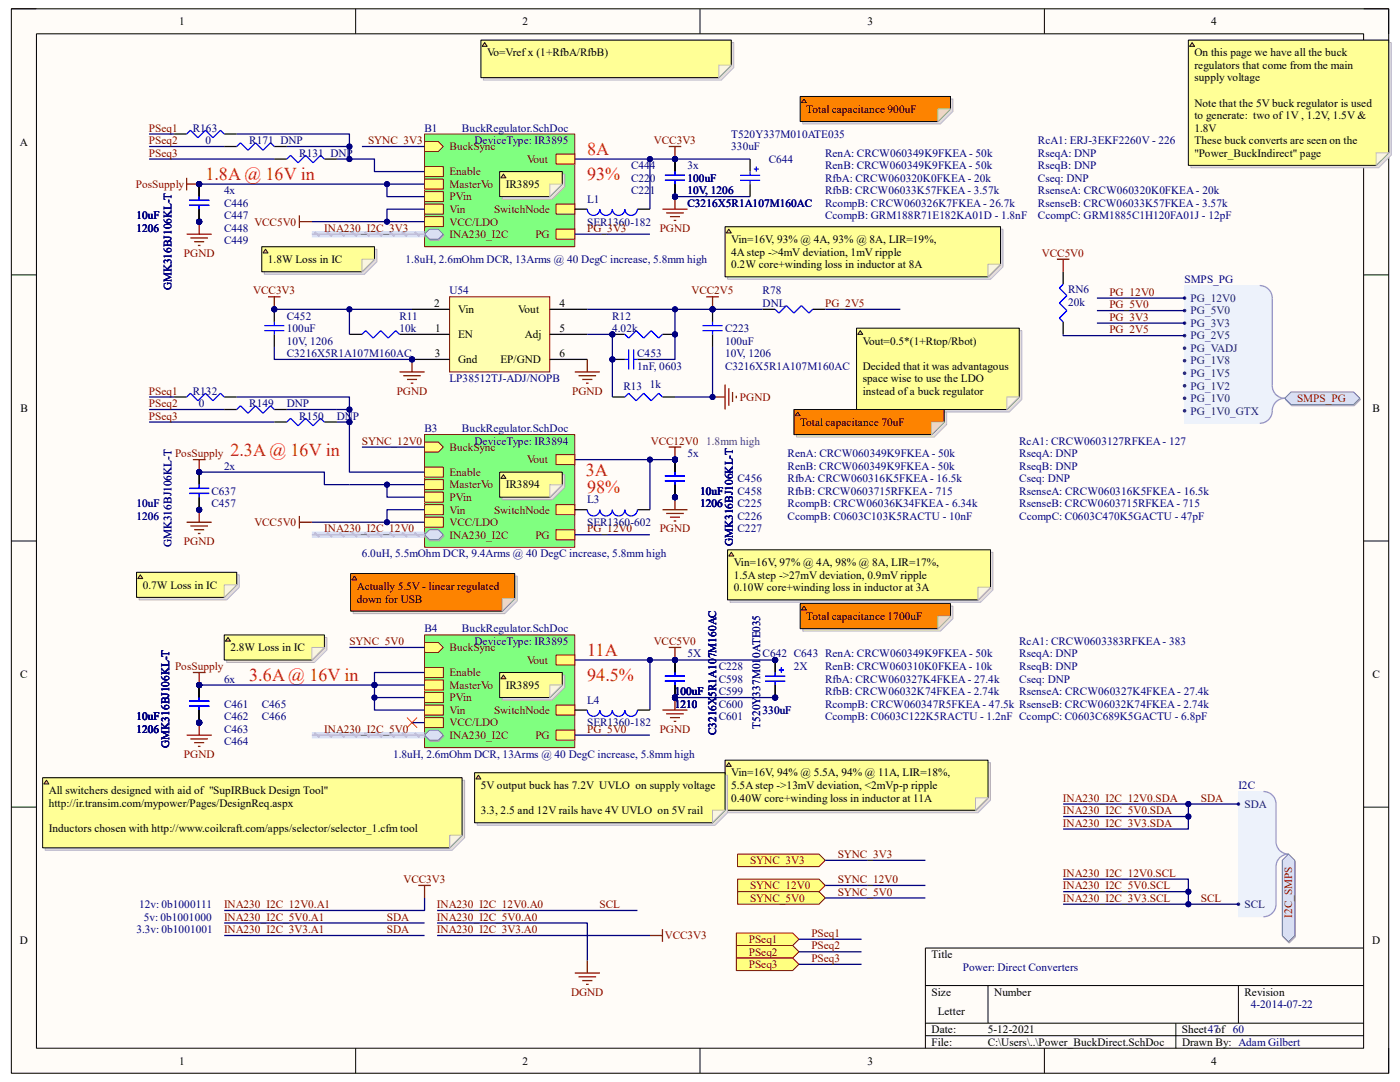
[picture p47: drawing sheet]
<svg xmlns="http://www.w3.org/2000/svg" width="279mm" height="216mm" viewBox="0 0 279 216" stroke-linecap="round" stroke-linejoin="round" font-family="sans-serif">
<defs><g id="words">
<g font-size="3.6" fill="#f00">
<text x="41" y="35.9">1.8A @ 16V in</text>
<text x="117.2" y="30.9">8A</text>
<text x="117.2" y="35.9">93%</text>
<text x="46" y="90.9">2.3A @ 16V in</text>
<text x="116.9" y="94.9">3A</text>
<text x="117.2" y="98.4">98%</text>
<text x="117.2" y="130.9">11A</text>
<text x="49.7" y="135.9">3.6A @ 16V in</text>
<text x="117.2" y="135.9">94.5%</text>
</g>
<g font-size="2.2">
<text x="35.7" y="5">1</text>
<text x="104.3" y="5">2</text>
<text x="173.1" y="5">3</text>
<text x="241.7" y="5">4</text>
<text x="97.2" y="11.3">Vo=Vref x (1+RfbA/RfbB)</text>
<text x="238.4" y="11.3">On this page we have all the buck</text>
<text x="238.4" y="13.8">regulators that come from the main</text>
<text x="238.4" y="16.3">supply voltage</text>
<text x="160.9" y="22.5">Total capacitance 900uF</text>
<text x="238.4" y="21.3">Note that the 5V buck regulator is used</text>
<text x="238.4" y="23.7">to generate: two of 1V , 1.2V, 1.5V &amp;</text>
<text x="3.9" y="29.1">A</text>
<text x="238.4" y="26.2">1.8V</text>
<text x="238.4" y="28.7">These buck converts are seen on the</text>
<text x="238.4" y="31.2">&quot;Power_BuckIndirect&quot; page</text>
<text x="101" y="37.5">IR3895</text>
<text x="53.5" y="52.5">1.8W Loss in IC</text>
<text x="145.9" y="48.5">Vin=16V, 93% @ 4A, 93% @ 8A, LIR=19%,</text>
<text x="145.9" y="51">4A step -&gt;4mV deviation, 1mV ripple</text>
<text x="145.9" y="53.5">0.2W core+winding loss in inductor at 8A</text>
<text x="86.7" y="61.3">2</text>
<text x="91.4" y="62.5">Vin</text>
<text x="103.4" y="62.5">Vout</text>
<text x="111.7" y="61.3">4</text>
<text x="86.8" y="71.2">3</text>
<text x="86.9" y="66.3">1</text>
<text x="91.4" y="67.5">EN</text>
<text x="104.7" y="67.5">Adj</text>
<text x="111.7" y="66.3">5</text>
<text x="111.7" y="71.2">6</text>
<text x="172.2" y="68.7">Vout=0.5*(1+Rtop/Rbot)</text>
<text x="91.4" y="72.5">Gnd</text>
<text x="99.9" y="72.5">EP/GND</text>
<text x="172.2" y="73.7">Decided that it was advantagous</text>
<text x="172.2" y="76.2">space wise to use the LDO</text>
<text x="4.1" y="82.2">B</text>
<text x="172.2" y="78.7">instead of a buck regulator</text>
<text x="273.9" y="82.2">B</text>
<text x="159.7" y="85">Total capacitance 70uF</text>
<text x="101" y="97.5">IR3894</text>
<text x="146.4" y="112.9">Vin=16V, 97% @ 4A, 98% @ 8A, LIR=17%,</text>
<text x="28.5" y="117.5">0.7W Loss in IC</text>
<text x="71.2" y="117.7">Actually 5.5V - linear regulated</text>
<text x="146.4" y="115.4">1.5A step -&gt;27mV deviation, 0.9mV ripple</text>
<text x="146.4" y="117.9">0.10W core+winding loss in inductor at 3A</text>
<text x="71.2" y="120.2">down for USB</text>
<text x="160.9" y="123.7">Total capacitance 1700uF</text>
<text x="46" y="130">2.8W Loss in IC</text>
<text x="4" y="135.3">C</text>
<text x="101" y="137.5">IR3895</text>
<text x="273.9" y="135.3">C</text>
<text x="145.9" y="154.9">Vin=16V, 94% @ 5.5A, 94% @ 11A, LIR=18%,</text>
<text x="9.7" y="158.5">All switchers designed with aid of &quot;SupIRBuck Design Tool&quot;</text>
<text x="9.7" y="161">http://ir.transim.com/mypower/Pages/DesignReq.aspx</text>
<text x="96" y="157.4">5V output buck has 7.2V UVLO on supply voltage</text>
<text x="145.9" y="157.4">5.5A step -&gt;13mV deviation, &lt;2mVp-p ripple</text>
<text x="145.9" y="159.9">0.40W core+winding loss in inductor at 11A</text>
<text x="9.7" y="165.9">Inductors chosen with http://www.coilcraft.com/apps/selector/selector_1.cfm tool</text>
<text x="96" y="162.4">3.3, 2.5 and 12V rails have 4V UVLO on 5V rail</text>
<text x="4" y="188.4">D</text>
<text x="185.9" y="191.2">Title</text>
<text x="273.9" y="188.4">D</text>
<text x="185.9" y="198.7">Size</text>
<text x="187.2" y="202.4">Letter</text>
<text x="198.4" y="198.7">Number</text>
<text x="248.4" y="198.7">Revision</text>
<text x="185.9" y="206.2">Date:</text>
<text x="185.9" y="208.7">File:</text>
<text x="197.1" y="208.7">C:\Users\..\Power_BuckDirect.SchDoc</text>
<text x="197.1" y="206.2">5-12-2021</text>
<text x="235.9" y="206.2">Sheet47of 60</text>
<text x="235.9" y="208.7">Drawn By: Adam Gilbert</text>
<text x="35.7" y="212.4">1</text>
<text x="104.3" y="212.4">2</text>
<text x="173.1" y="212.4">3</text>
<text x="241.7" y="212.4">4</text>
</g>
<g font-size="2.2" fill="#800000">
<text x="29.7" y="26.2">PSeq1</text>
<text x="29.7" y="28.7">PSeq2</text>
<text x="73.4" y="28.7">SYNC_3V3</text>
<text x="130.5" y="28.7">VCC3V3</text>
<text x="29.7" y="31.2">PSeq3</text>
<text x="89.7" y="30">BuckSync</text>
<text x="89.7" y="35">Enable</text>
<text x="105.2" y="32.5">Vout</text>
<text x="27.1" y="37.5">PosSupply</text>
<text x="89.7" y="37.5">MasterVo</text>
<text x="89.7" y="40">PVin</text>
<text x="50.8" y="45">VCC5V0</text>
<text x="64.7" y="46.2">INA230_I2C_3V3</text>
<text x="89.7" y="45">VCC/LDO</text>
<text x="89.7" y="42.5">Vin</text>
<text x="89.7" y="47.5">INA230_I2C</text>
<text x="98.6" y="42.5">SwitchNode</text>
<text x="106.8" y="47.5">PG</text>
<text x="117.2" y="46.2">PG_3V3</text>
<text x="131.7" y="46.2">PGND</text>
<text x="36.7" y="51.2">PGND</text>
<text x="207.9" y="51.2">VCC5V0</text>
<text x="50.5" y="58.8">VCC3V3</text>
<text x="138" y="58.8">VCC2V5</text>
<text x="221.4" y="59">PG_12V0</text>
<text x="164.7" y="61.3">PG_2V5</text>
<text x="221.4" y="61.5">PG_5V0</text>
<text x="221.4" y="64">PG_3V3</text>
<text x="221.4" y="66.5">PG_2V5</text>
<text x="29.7" y="78.7">PSeq1</text>
<text x="29.7" y="81.2">PSeq2</text>
<text x="29.7" y="83.7">PSeq3</text>
<text x="79.2" y="78.7">PGND</text>
<text x="114.2" y="78.7">PGND</text>
<text x="147.7" y="80">PGND</text>
<text x="258.9" y="80.2">SMPS_PG</text>
<text x="72.2" y="88.7">SYNC_12V0</text>
<text x="89.7" y="90">BuckSync</text>
<text x="129.9" y="88.7">VCC12V0</text>
<text x="34.9" y="91.2">PosSupply</text>
<text x="89.7" y="95">Enable</text>
<text x="105.2" y="92.5">Vout</text>
<text x="89.7" y="97.5">MasterVo</text>
<text x="89.7" y="99.9">PVin</text>
<text x="50.8" y="105">VCC5V0</text>
<text x="64.7" y="106.2">INA230_I2C_12V0</text>
<text x="89.7" y="105">VCC/LDO</text>
<text x="89.7" y="102.5">Vin</text>
<text x="89.7" y="107.5">INA230_I2C</text>
<text x="98.6" y="102.5">SwitchNode</text>
<text x="106.8" y="107.5">PG</text>
<text x="117.2" y="106.2">PG_12V0</text>
<text x="131.7" y="106.2">PGND</text>
<text x="36.7" y="108.7">PGND</text>
<text x="69.7" y="128.7">SYNC_5V0</text>
<text x="89.7" y="130">BuckSync</text>
<text x="130.5" y="128.7">VCC5V0</text>
<text x="34.9" y="133.7">PosSupply</text>
<text x="89.7" y="137.5">MasterVo</text>
<text x="89.7" y="135">Enable</text>
<text x="105.2" y="132.5">Vout</text>
<text x="89.7" y="142.5">Vin</text>
<text x="89.7" y="140">PVin</text>
<text x="98.6" y="142.5">SwitchNode</text>
<text x="64.7" y="146.2">INA230_I2C_5V0</text>
<text x="89.7" y="144.9">VCC/LDO</text>
<text x="89.7" y="147.4">INA230_I2C</text>
<text x="106.8" y="147.4">PG</text>
<text x="117.2" y="146.2">PG_5V0</text>
<text x="131.7" y="146.2">PGND</text>
<text x="36.7" y="151.2">PGND</text>
<text x="212.1" y="159.9">INA230_I2C_12V0.SDA</text>
<text x="239.6" y="159.9">SDA</text>
<text x="212.1" y="162.4">INA230_I2C_5V0.SDA</text>
<text x="212.1" y="164.9">INA230_I2C_3V3.SDA</text>
<text x="149.7" y="172.4">SYNC_3V3</text>
<text x="167.2" y="171.2">SYNC_3V3</text>
<text x="80.5" y="176.2">VCC3V3</text>
<text x="149.7" y="177.4">SYNC_12V0</text>
<text x="149.7" y="179.9">SYNC_5V0</text>
<text x="167.2" y="176.2">SYNC_12V0</text>
<text x="167.2" y="178.7">SYNC_5V0</text>
<text x="212.1" y="174.9">INA230_I2C_12V0.SCL</text>
<text x="212.1" y="177.4">INA230_I2C_5V0.SCL</text>
<text x="212.1" y="179.9">INA230_I2C_3V3.SCL</text>
<text x="239.6" y="179.9">SCL</text>
<text x="44.7" y="183.7">INA230_I2C_5V0.A1</text>
<text x="44.7" y="181.2">INA230_I2C_12V0.A1</text>
<text x="77.2" y="183.7">SDA</text>
<text x="87.2" y="183.7">INA230_I2C_5V0.A0</text>
<text x="87.2" y="181.2">INA230_I2C_12V0.A0</text>
<text x="119.7" y="181.2">SCL</text>
<text x="257.9" y="183.1" transform="rotate(-90 257.9 183.1)">I2C_SMPS</text>
<text x="44.7" y="186.2">INA230_I2C_3V3.A1</text>
<text x="77.2" y="186.2">SDA</text>
<text x="87.2" y="186.2">INA230_I2C_3V3.A0</text>
<text x="132.7" y="187.4">VCC3V3</text>
<text x="149.4" y="188.2">PSeq1</text>
<text x="149.4" y="190.7">PSeq2</text>
<text x="161.9" y="186.9">PSeq1</text>
<text x="161.9" y="189.4">PSeq2</text>
<text x="161.9" y="191.9">PSeq3</text>
<text x="149.4" y="193.2">PSeq3</text>
<text x="114" y="198.7">DGND</text>
</g>
<g font-size="2.2" fill="#000080">
<text x="38.5" y="26.2">R163</text>
<text x="41" y="28.7">0</text>
<text x="49.7" y="28.7">R171 DNP</text>
<text x="84.7" y="26.2">B1</text>
<text x="92.2" y="26.2">BuckRegulator.SchDoc</text>
<text x="94.7" y="28.7">DeviceType: IR3895</text>
<text x="145.9" y="27.5">T520Y337M010ATE035</text>
<text x="207.1" y="28.7">RcA1: ERJ-3EKF2260V - 226</text>
<text x="59.7" y="31.2">R131 DNP</text>
<text x="125.9" y="33.7">C444</text>
<text x="137.2" y="33.7">3x</text>
<text x="145.9" y="30">330uF</text>
<text x="153.4" y="32.5">C644</text>
<text x="164.7" y="31.2">RenA: CRCW060349K9FKEA - 50k</text>
<text x="164.7" y="33.7">RenB: CRCW060349K9FKEA - 50k</text>
<text x="207.1" y="31.2">RseqA: DNP</text>
<text x="207.1" y="33.7">RseqB: DNP</text>
<text x="44.7" y="38.7">4x</text>
<text x="44.7" y="41.2">C446</text>
<text x="117.2" y="40.5">L1</text>
<text x="125.9" y="36.2">C220</text>
<text x="125.9" y="38.7">C221</text>
<text x="137.2" y="36.2">100uF</text>
<text x="137.2" y="38.7">10V, 1206</text>
<text x="137.2" y="41.2">C3216X5R1A107M160AC</text>
<text x="164.7" y="41.2">RcompB: CRCW060326K7FKEA - 26.7k</text>
<text x="164.7" y="36.2">RfbA: CRCW060320K0FKEA - 20k</text>
<text x="164.7" y="38.7">RfbB: CRCW06033K57FKEA - 3.57k</text>
<text x="207.1" y="36.2">Cseq: DNP</text>
<text x="207.1" y="38.7">RsenseA: CRCW060320K0FKEA - 20k</text>
<text x="207.1" y="41.2">RsenseB: CRCW06033K57FKEA - 3.57k</text>
<text x="27.2" y="43.7">10uF</text>
<text x="27.2" y="46.2">1206</text>
<text x="44.7" y="46.2">C448</text>
<text x="44.7" y="43.7">C447</text>
<text x="117.2" y="45">SER1360-182</text>
<text x="164.7" y="43.7">CcompB: GRM188R71E182KA01D - 1.8nF</text>
<text x="207.1" y="43.7">CcompC: GRM1885C1H120FA01J - 12pF</text>
<text x="44.7" y="48.7">C449</text>
<text x="80.9" y="52.5">1.8uH, 2.6mOhm DCR, 13Arms @ 40 DegC increase, 5.8mm high</text>
<text x="34.2" y="58" transform="rotate(-90 34.2 58)">GMK316BJ106KL-T</text>
<text x="89.7" y="58.8">U54</text>
<text x="152.2" y="58.8">R78</text>
<text x="213.1" y="58.5">RN6</text>
<text x="236.4" y="56.5">SMPS_PG</text>
<text x="57.2" y="63.8">C452</text>
<text x="79.7" y="63.8">R11</text>
<text x="122.2" y="63.8">R12</text>
<text x="152.2" y="61.3">DNL</text>
<text x="213.1" y="61">20k</text>
<text x="57.2" y="66.3">100uF</text>
<text x="57.2" y="68.7">10V, 1206</text>
<text x="57.2" y="71.2">C3216X5R1A107M160AC</text>
<text x="79.7" y="66.3">10k</text>
<text x="122.2" y="66.3">4.02k</text>
<text x="127.2" y="71.2">C453</text>
<text x="144.7" y="68.7">100uF</text>
<text x="144.7" y="71.2">10V, 1206</text>
<text x="144.7" y="66.3">C223</text>
<text x="89.7" y="76.2">LP38512TJ-ADJ/NOPB</text>
<text x="124.4" y="77.7">R13</text>
<text x="127.2" y="73.7">1nF, 0603</text>
<text x="129.7" y="77.5">1k</text>
<text x="144.7" y="73.7">C3216X5R1A107M160AC</text>
<text x="38.5" y="78.7">R132</text>
<text x="39.7" y="81.2">0</text>
<text x="49.7" y="81.2">R149</text>
<text x="57.2" y="81.2">DNP</text>
<text x="59.7" y="83.7">R150</text>
<text x="67.2" y="83.7">DNP</text>
<text x="84.7" y="86.2">B3</text>
<text x="92.2" y="86.2">BuckRegulator.SchDoc</text>
<text x="94.7" y="88.7">DeviceType: IR3894</text>
<text x="203.4" y="88.7">RcA1: CRCW0603127RFKEA - 127</text>
<text x="44.7" y="93.7">2x</text>
<text x="137.2" y="91.2">5x</text>
<text x="157.2" y="91.2">RenA: CRCW060349K9FKEA - 50k</text>
<text x="157.2" y="93.7">RenB: CRCW060349K9FKEA - 50k</text>
<text x="203.4" y="91.2">RseqA: DNP</text>
<text x="203.4" y="93.7">RseqB: DNP</text>
<text x="27.2" y="101.2">10uF</text>
<text x="42.2" y="101.2">C457</text>
<text x="42.2" y="98.7">C637</text>
<text x="117.2" y="100.5">L3</text>
<text x="139.7" y="98.7">10uF</text>
<text x="139.7" y="101.2">1206</text>
<text x="147.2" y="96.2">C456</text>
<text x="147.2" y="98.7">C458</text>
<text x="147.2" y="101.2">C225</text>
<text x="157.2" y="101.2">RcompB: CRCW06036K34FKEA - 6.34k</text>
<text x="157.2" y="96.2">RfbA: CRCW060316K5FKEA - 16.5k</text>
<text x="157.2" y="98.7">RfbB: CRCW0603715RFKEA - 715</text>
<text x="203.4" y="96.2">Cseq: DNP</text>
<text x="203.4" y="98.7">RsenseA: CRCW060316K5FKEA - 16.5k</text>
<text x="203.4" y="101.2">RsenseB: CRCW0603715RFKEA - 715</text>
<text x="27.2" y="103.7">1206</text>
<text x="117.2" y="105">SER1360-602</text>
<text x="147.2" y="106.2">C227</text>
<text x="147.2" y="103.7">C226</text>
<text x="157.2" y="103.7">CcompB: C0603C103K5RACTU - 10nF</text>
<text x="203.4" y="103.7">CcompC: C0603C470K5GACTU - 47pF</text>
<text x="34.2" y="109.2" transform="rotate(-90 34.2 109.2)">GMK316BJ106KL-T</text>
<text x="72.2" y="111.2">6.0uH, 5.5mOhm DCR, 9.4Arms @ 40 DegC increase, 5.8mm high</text>
<text x="146.2" y="109" transform="rotate(-90 146.2 109)">GMK316BJ106KL-T</text>
<text x="84.7" y="126.2">B4</text>
<text x="92.2" y="126.2">BuckRegulator.SchDoc</text>
<text x="94.7" y="128.7">DeviceType: IR3895</text>
<text x="137.2" y="131.2">5X</text>
<text x="152.2" y="131.2">C642 C643 RenA: CRCW060349K9FKEA - 50k</text>
<text x="203.4" y="128.7">RcA1: CRCW0603383RFKEA - 383</text>
<text x="203.4" y="131.2">RseqA: DNP</text>
<text x="44.7" y="136.2">6x</text>
<text x="143.4" y="133.7">C228</text>
<text x="143.4" y="136.2">C598</text>
<text x="158.4" y="133.7">2X</text>
<text x="164.7" y="133.7">RenB: CRCW060310K0FKEA - 10k</text>
<text x="164.7" y="136.2">RfbA: CRCW060327K4FKEA - 27.4k</text>
<text x="203.4" y="133.7">RseqB: DNP</text>
<text x="203.4" y="136.2">Cseq: DNP</text>
<text x="27.2" y="143.7">10uF</text>
<text x="44.7" y="141.2">C461</text>
<text x="44.7" y="143.7">C462</text>
<text x="52.2" y="141.2">C465</text>
<text x="52.2" y="143.7">C466</text>
<text x="117.2" y="140.5">L4</text>
<text x="134.7" y="138.7">100uF</text>
<text x="134.7" y="141.2">1210</text>
<text x="143.4" y="138.7">C599</text>
<text x="143.4" y="143.7">C601</text>
<text x="143.4" y="141.2">C600</text>
<text x="152.2" y="142.5">330uF</text>
<text x="164.7" y="143.7">CcompB: C0603C122K5RACTU - 1.2nF CcompC: C0603C689K5GACTU - 6.8pF</text>
<text x="164.7" y="141.2">RcompB: CRCW060347R5FKEA - 47.5k RsenseB: CRCW06032K74FKEA - 2.74k</text>
<text x="164.7" y="138.7">RfbB: CRCW06032K74FKEA - 2.74k</text>
<text x="203.4" y="138.7">RsenseA: CRCW060327K4FKEA - 27.4k</text>
<text x="27.2" y="146.2">1206</text>
<text x="33.7" y="149.2" transform="rotate(-90 33.7 149.2)">GMK316BJ106KL-T</text>
<text x="44.7" y="146.2">C463</text>
<text x="44.7" y="148.7">C464</text>
<text x="117.2" y="144.9">SER1360-182</text>
<text x="143" y="146.7" transform="rotate(-90 143 146.7)">C3216X5R1A107M160AC</text>
<text x="151.7" y="145.4" transform="rotate(-90 151.7 145.4)">T520Y337M010ATE035</text>
<text x="78.4" y="151.2">1.8uH, 2.6mOhm DCR, 13Arms @ 40 DegC increase, 5.8mm high</text>
<text x="247.1" y="157.4">I2C</text>
<text x="27.8" y="181.2">12v: 0b1000111</text>
<text x="28.7" y="183.7">5v: 0b1001000</text>
<text x="27.2" y="186.2">3.3v: 0b1001001</text>
<text x="192.2" y="193.7">Power: Direct Converters</text>
<text x="249.6" y="201.2">4-2014-07-22</text>
</g>
<g font-size="2.2" fill="#003a70">
<text x="237.6" y="62.7">PG_5V0</text>
<text x="237.6" y="65.2">PG_3V3</text>
<text x="237.6" y="60.2">PG_12V0</text>
<text x="237.6" y="70.2">PG_VADJ</text>
<text x="237.6" y="67.7">PG_2V5</text>
<text x="237.6" y="72.7">PG_1V8</text>
<text x="237.6" y="75.2">PG_1V5</text>
<text x="237.6" y="77.7">PG_1V2</text>
<text x="237.6" y="80.2">PG_1V0</text>
<text x="237.6" y="82.7">PG_1V0_GTX</text>
<text x="248.4" y="161.2">SDA</text>
<text x="248.4" y="181.2">SCL</text>
</g>
<text font-size="2.2" fill="#800080" x="140.9" y="88.7">1.8mm high</text>
</g></defs>
<path d="M2.3 1.8h274.8v212.4h-274.8z" fill-rule="evenodd" fill="#fffcf8"/>
<path d="M2.3 1.8h274.8v212.4h-274.8z" fill="none" stroke="#000" stroke-width=".2"/>
<path d="M7.3 6.8h264.8v202.4h-264.8z" fill-rule="evenodd" fill="#fffcf8"/>
<g fill="none" stroke="#000" stroke-width=".2">
<path d="M2.3 1.8h5M7.3 6.8h264.8v202.4h-264.8zM71 1.8v4.9M139.7 1.8v4.9M208.4 1.8v5M272.1 1.8h5v5M2.3 54.9h5M272.1 54.9h5M2.3 107.9h5M272.1 107.9h5M2.3 161.1h5M272.1 161.1h5"/>
<path d="M184.7 196.7h87.4M197.2 196.7v7.5M247.2 196.7v7.5M272.1 189.2h-87.4v20M71 209.2v5M139.7 209.2v5M184.7 204.2h87.4M184.7 206.7h87.4M208.4 209.2v5M234.7 204.2v5M277.1 209.2v5"/>
</g>
<path d="M133.5 89.2h2.5M134.7 89.2v2.5" fill="none" stroke="#800000" stroke-width=".25"/>
<circle cx="134.7" cy="91.7" r=".5" fill="#000080"/>
<circle cx="134.7" cy="91.7" r=".5" fill="none" stroke="#000080" stroke-width=".2"/>
<path d="M133.5 29.2h2.5M134.7 29.2v2.5" fill="none" stroke="#800000" stroke-width=".25"/>
<circle cx="134.7" cy="31.7" r=".5" fill="#000080"/>
<circle cx="134.7" cy="31.7" r=".5" fill="none" stroke="#000080" stroke-width=".2"/>
<path d="M141 59.2h2.5M142.2 59.2v2.5" fill="none" stroke="#800000" stroke-width=".25"/>
<circle cx="142.2" cy="61.7" r=".5" fill="#000080"/>
<circle cx="142.2" cy="61.7" r=".5" fill="none" stroke="#000080" stroke-width=".2"/>
<circle cx="39.7" cy="44.2" r=".5" fill="#000080"/>
<circle cx="39.7" cy="44.2" r=".5" fill="none" stroke="#000080" stroke-width=".2"/>
<circle cx="39.7" cy="36.7" r=".5" fill="#000080"/>
<circle cx="39.7" cy="36.7" r=".5" fill="none" stroke="#000080" stroke-width=".2"/>
<path d="M39.7 41.7v2.5" fill="none" stroke="#000" stroke-width=".25"/>
<circle cx="39.7" cy="44.2" r=".5" fill="#000080"/>
<circle cx="39.7" cy="44.2" r=".5" fill="none" stroke="#000080" stroke-width=".2"/>
<path d="M39.7 36.7v2.5" fill="none" stroke="#000" stroke-width=".25"/>
<circle cx="39.7" cy="36.7" r=".5" fill="#000080"/>
<circle cx="39.7" cy="36.7" r=".5" fill="none" stroke="#000080" stroke-width=".2"/>
<path d="M37.7 40h4M39.7 39.2v.8M37.7 41h4M39.7 41v.7" fill="none" stroke="#00f" stroke-width=".25"/>
<path d="M37.2 46.7h5M38 47.5h3.5M38.7 48.2h2M39.5 49h.5M39.7 44.2v2.5" fill="none" stroke="#800000" stroke-width=".25"/>
<circle cx="39.7" cy="44.2" r=".5" fill="#000080"/>
<circle cx="39.7" cy="44.2" r=".5" fill="none" stroke="#000080" stroke-width=".2"/>
<circle cx="39.7" cy="44.2" r=".5" fill="#000080"/>
<circle cx="39.7" cy="44.2" r=".5" fill="none" stroke="#000080" stroke-width=".2"/>
<circle cx="39.7" cy="36.7" r=".5" fill="#000080"/>
<circle cx="39.7" cy="36.7" r=".5" fill="none" stroke="#000080" stroke-width=".2"/>
<path d="M39.7 41.7v2.5" fill="none" stroke="#000" stroke-width=".25"/>
<circle cx="39.7" cy="44.2" r=".5" fill="#000080"/>
<circle cx="39.7" cy="44.2" r=".5" fill="none" stroke="#000080" stroke-width=".2"/>
<path d="M39.7 36.7v2.5" fill="none" stroke="#000" stroke-width=".25"/>
<circle cx="39.7" cy="36.7" r=".5" fill="#000080"/>
<circle cx="39.7" cy="36.7" r=".5" fill="none" stroke="#000080" stroke-width=".2"/>
<path d="M37.7 40h4M39.7 39.2v.8M37.7 41h4M39.7 41v.7" fill="none" stroke="#00f" stroke-width=".25"/>
<circle cx="39.7" cy="44.2" r=".5" fill="#000080"/>
<circle cx="39.7" cy="44.2" r=".5" fill="none" stroke="#000080" stroke-width=".2"/>
<circle cx="39.7" cy="36.7" r=".5" fill="#000080"/>
<circle cx="39.7" cy="36.7" r=".5" fill="none" stroke="#000080" stroke-width=".2"/>
<path d="M39.7 41.7v2.5" fill="none" stroke="#000" stroke-width=".25"/>
<circle cx="39.7" cy="44.2" r=".5" fill="#000080"/>
<circle cx="39.7" cy="44.2" r=".5" fill="none" stroke="#000080" stroke-width=".2"/>
<path d="M39.7 36.7v2.5" fill="none" stroke="#000" stroke-width=".25"/>
<circle cx="39.7" cy="36.7" r=".5" fill="#000080"/>
<circle cx="39.7" cy="36.7" r=".5" fill="none" stroke="#000080" stroke-width=".2"/>
<path d="M37.7 40h4M39.7 39.2v.8M37.7 41h4M39.7 41v.7" fill="none" stroke="#00f" stroke-width=".25"/>
<circle cx="39.7" cy="44.2" r=".5" fill="#000080"/>
<circle cx="39.7" cy="44.2" r=".5" fill="none" stroke="#000080" stroke-width=".2"/>
<circle cx="39.7" cy="36.7" r=".5" fill="#000080"/>
<circle cx="39.7" cy="36.7" r=".5" fill="none" stroke="#000080" stroke-width=".2"/>
<path d="M39.7 41.7v2.5" fill="none" stroke="#000" stroke-width=".25"/>
<circle cx="39.7" cy="44.2" r=".5" fill="#000080"/>
<circle cx="39.7" cy="44.2" r=".5" fill="none" stroke="#000080" stroke-width=".2"/>
<path d="M39.7 36.7v2.5" fill="none" stroke="#000" stroke-width=".25"/>
<circle cx="39.7" cy="36.7" r=".5" fill="#000080"/>
<circle cx="39.7" cy="36.7" r=".5" fill="none" stroke="#000080" stroke-width=".2"/>
<path d="M37.7 40h4M39.7 39.2v.8M37.7 41h4M39.7 41v.7" fill="none" stroke="#00f" stroke-width=".25"/>
<circle cx="39.7" cy="101.7" r=".5" fill="#000080"/>
<circle cx="39.7" cy="101.7" r=".5" fill="none" stroke="#000080" stroke-width=".2"/>
<circle cx="39.7" cy="94.2" r=".5" fill="#000080"/>
<circle cx="39.7" cy="94.2" r=".5" fill="none" stroke="#000080" stroke-width=".2"/>
<path d="M39.8 99.2v2.5" fill="none" stroke="#000" stroke-width=".25"/>
<circle cx="39.7" cy="101.7" r=".5" fill="#000080"/>
<circle cx="39.7" cy="101.7" r=".5" fill="none" stroke="#000080" stroke-width=".2"/>
<path d="M39.8 94.2v2.5" fill="none" stroke="#000" stroke-width=".25"/>
<circle cx="39.7" cy="94.2" r=".5" fill="#000080"/>
<circle cx="39.7" cy="94.2" r=".5" fill="none" stroke="#000080" stroke-width=".2"/>
<path d="M37.8 97.5h3.9M37.8 98.5h3.9M39.8 96.7v.8M39.8 98.5v.7" fill="none" stroke="#00f" stroke-width=".25"/>
<path d="M37.2 104.2h5M38 105h3.5M38.8 105.7h1.9M39.5 106.5h.5M39.8 101.7v2.5" fill="none" stroke="#800000" stroke-width=".25"/>
<circle cx="39.7" cy="101.7" r=".5" fill="#000080"/>
<circle cx="39.7" cy="101.7" r=".5" fill="none" stroke="#000080" stroke-width=".2"/>
<circle cx="134.7" cy="39.2" r=".5" fill="#000080"/>
<circle cx="134.7" cy="39.2" r=".5" fill="none" stroke="#000080" stroke-width=".2"/>
<circle cx="134.7" cy="31.7" r=".5" fill="#000080"/>
<circle cx="134.7" cy="31.7" r=".5" fill="none" stroke="#000080" stroke-width=".2"/>
<path d="M134.7 36.7v2.5" fill="none" stroke="#000" stroke-width=".25"/>
<circle cx="134.7" cy="39.2" r=".5" fill="#000080"/>
<circle cx="134.7" cy="39.2" r=".5" fill="none" stroke="#000080" stroke-width=".2"/>
<path d="M134.7 31.7v2.5" fill="none" stroke="#000" stroke-width=".25"/>
<circle cx="134.7" cy="31.7" r=".5" fill="#000080"/>
<circle cx="134.7" cy="31.7" r=".5" fill="none" stroke="#000080" stroke-width=".2"/>
<path d="M132.7 35h4M132.7 36h4M134.7 34.2v.8M134.7 36v.7" fill="none" stroke="#00f" stroke-width=".25"/>
<path d="M134.7 39.2v2.5M132.2 41.7h5M133 42.5h3.5M133.7 43.2h2M134.5 44h.5" fill="none" stroke="#800000" stroke-width=".25"/>
<circle cx="134.7" cy="39.2" r=".5" fill="#000080"/>
<circle cx="134.7" cy="39.2" r=".5" fill="none" stroke="#000080" stroke-width=".2"/>
<path d="M142.2 79.2h2.5M144.7 76.7v5M145.5 77.5v3.5M146.2 78.2v2M146.9 79v.5" fill="none" stroke="#800000" stroke-width=".25"/>
<circle cx="142.2" cy="79.2" r=".5" fill="#000080"/>
<circle cx="142.2" cy="79.2" r=".5" fill="none" stroke="#000080" stroke-width=".2"/>
<circle cx="134.7" cy="99.2" r=".5" fill="#000080"/>
<circle cx="134.7" cy="99.2" r=".5" fill="none" stroke="#000080" stroke-width=".2"/>
<circle cx="134.7" cy="91.7" r=".5" fill="#000080"/>
<circle cx="134.7" cy="91.7" r=".5" fill="none" stroke="#000080" stroke-width=".2"/>
<path d="M134.7 96.7v2.5" fill="none" stroke="#000" stroke-width=".25"/>
<circle cx="134.7" cy="99.2" r=".5" fill="#000080"/>
<circle cx="134.7" cy="99.2" r=".5" fill="none" stroke="#000080" stroke-width=".2"/>
<path d="M134.7 91.7v2.5" fill="none" stroke="#000" stroke-width=".25"/>
<circle cx="134.7" cy="91.7" r=".5" fill="#000080"/>
<circle cx="134.7" cy="91.7" r=".5" fill="none" stroke="#000080" stroke-width=".2"/>
<path d="M132.7 95h4M132.7 96h4M134.7 94.2v.8M134.7 96v.7" fill="none" stroke="#00f" stroke-width=".25"/>
<circle cx="134.7" cy="99.2" r=".5" fill="#000080"/>
<circle cx="134.7" cy="99.2" r=".5" fill="none" stroke="#000080" stroke-width=".2"/>
<circle cx="134.7" cy="91.7" r=".5" fill="#000080"/>
<circle cx="134.7" cy="91.7" r=".5" fill="none" stroke="#000080" stroke-width=".2"/>
<path d="M134.7 96.7v2.5" fill="none" stroke="#000" stroke-width=".25"/>
<circle cx="134.7" cy="99.2" r=".5" fill="#000080"/>
<circle cx="134.7" cy="99.2" r=".5" fill="none" stroke="#000080" stroke-width=".2"/>
<path d="M134.7 91.7v2.5" fill="none" stroke="#000" stroke-width=".25"/>
<circle cx="134.7" cy="91.7" r=".5" fill="#000080"/>
<circle cx="134.7" cy="91.7" r=".5" fill="none" stroke="#000080" stroke-width=".2"/>
<path d="M132.7 95h4M132.7 96h4M134.7 94.2v.8M134.7 96v.7" fill="none" stroke="#00f" stroke-width=".25"/>
<path d="M134.7 99.2v2.5M132.2 101.7h5M133 102.5h3.5M133.7 103.2h2M134.5 104h.5" fill="none" stroke="#800000" stroke-width=".25"/>
<circle cx="134.7" cy="99.2" r=".5" fill="#000080"/>
<circle cx="134.7" cy="99.2" r=".5" fill="none" stroke="#000080" stroke-width=".2"/>
<path d="M114.7 31.7h20" fill="none" stroke="#000080" stroke-width=".25"/>
<circle cx="129.7" cy="31.7" r=".5" fill="#000080"/>
<circle cx="129.7" cy="31.7" r=".5" fill="none" stroke="#000080" stroke-width=".2"/>
<circle cx="134.7" cy="31.7" r=".5" fill="#000080"/>
<circle cx="134.7" cy="31.7" r=".5" fill="none" stroke="#000080" stroke-width=".2"/>
<path d="M114.7 91.7h20" fill="none" stroke="#000080" stroke-width=".25"/>
<circle cx="129.7" cy="91.7" r=".5" fill="#000080"/>
<circle cx="129.7" cy="91.7" r=".5" fill="none" stroke="#000080" stroke-width=".2"/>
<circle cx="134.7" cy="91.7" r=".5" fill="#000080"/>
<circle cx="134.7" cy="91.7" r=".5" fill="none" stroke="#000080" stroke-width=".2"/>
<path d="M129.7 31.7v10" fill="none" stroke="#000080" stroke-width=".25"/>
<circle cx="129.7" cy="31.7" r=".5" fill="#000080"/>
<circle cx="129.7" cy="31.7" r=".5" fill="none" stroke="#000080" stroke-width=".2"/>
<path d="M129.7 91.7v10" fill="none" stroke="#000080" stroke-width=".25"/>
<circle cx="129.7" cy="91.7" r=".5" fill="#000080"/>
<circle cx="129.7" cy="91.7" r=".5" fill="none" stroke="#000080" stroke-width=".2"/>
<path d="M39.7 36.7h45" fill="none" stroke="#000080" stroke-width=".25"/>
<circle cx="39.7" cy="36.7" r=".5" fill="#000080"/>
<circle cx="39.7" cy="36.7" r=".5" fill="none" stroke="#000080" stroke-width=".2"/>
<circle cx="77.2" cy="36.7" r=".5" fill="#000080"/>
<circle cx="77.2" cy="36.7" r=".5" fill="none" stroke="#000080" stroke-width=".2"/>
<path d="M133.5 129.2h2.5M134.7 129.2v2.5" fill="none" stroke="#800000" stroke-width=".25"/>
<circle cx="134.7" cy="131.7" r=".5" fill="#000080"/>
<circle cx="134.7" cy="131.7" r=".5" fill="none" stroke="#000080" stroke-width=".2"/>
<circle cx="39.7" cy="144.2" r=".5" fill="#000080"/>
<circle cx="39.7" cy="144.2" r=".5" fill="none" stroke="#000080" stroke-width=".2"/>
<circle cx="39.7" cy="136.7" r=".5" fill="#000080"/>
<circle cx="39.7" cy="136.7" r=".5" fill="none" stroke="#000080" stroke-width=".2"/>
<path d="M39.8 141.7v2.5" fill="none" stroke="#000" stroke-width=".25"/>
<circle cx="39.7" cy="144.2" r=".5" fill="#000080"/>
<circle cx="39.7" cy="144.2" r=".5" fill="none" stroke="#000080" stroke-width=".2"/>
<path d="M39.8 136.7v2.5" fill="none" stroke="#000" stroke-width=".25"/>
<circle cx="39.7" cy="136.7" r=".5" fill="#000080"/>
<circle cx="39.7" cy="136.7" r=".5" fill="none" stroke="#000080" stroke-width=".2"/>
<path d="M37.8 139.9h3.9M39.8 139.2v.7M37.8 140.9h3.9M39.8 140.9v.8" fill="none" stroke="#00f" stroke-width=".25"/>
<circle cx="39.7" cy="144.2" r=".5" fill="#000080"/>
<circle cx="39.7" cy="144.2" r=".5" fill="none" stroke="#000080" stroke-width=".2"/>
<circle cx="39.7" cy="136.7" r=".5" fill="#000080"/>
<circle cx="39.7" cy="136.7" r=".5" fill="none" stroke="#000080" stroke-width=".2"/>
<path d="M39.8 141.7v2.5" fill="none" stroke="#000" stroke-width=".25"/>
<circle cx="39.7" cy="144.2" r=".5" fill="#000080"/>
<circle cx="39.7" cy="144.2" r=".5" fill="none" stroke="#000080" stroke-width=".2"/>
<path d="M39.8 136.7v2.5" fill="none" stroke="#000" stroke-width=".25"/>
<circle cx="39.7" cy="136.7" r=".5" fill="#000080"/>
<circle cx="39.7" cy="136.7" r=".5" fill="none" stroke="#000080" stroke-width=".2"/>
<path d="M37.8 139.9h3.9M39.8 139.2v.7M37.8 140.9h3.9M39.8 140.9v.8" fill="none" stroke="#00f" stroke-width=".25"/>
<path d="M37.2 146.7h5M38 147.4h3.5M38.8 148.2h1.9M39.5 148.9h.5M39.8 144.2v2.5" fill="none" stroke="#800000" stroke-width=".25"/>
<circle cx="39.7" cy="144.2" r=".5" fill="#000080"/>
<circle cx="39.7" cy="144.2" r=".5" fill="none" stroke="#000080" stroke-width=".2"/>
<circle cx="39.7" cy="144.2" r=".5" fill="#000080"/>
<circle cx="39.7" cy="144.2" r=".5" fill="none" stroke="#000080" stroke-width=".2"/>
<circle cx="39.7" cy="136.7" r=".5" fill="#000080"/>
<circle cx="39.7" cy="136.7" r=".5" fill="none" stroke="#000080" stroke-width=".2"/>
<path d="M39.8 141.7v2.5" fill="none" stroke="#000" stroke-width=".25"/>
<circle cx="39.7" cy="144.2" r=".5" fill="#000080"/>
<circle cx="39.7" cy="144.2" r=".5" fill="none" stroke="#000080" stroke-width=".2"/>
<path d="M39.8 136.7v2.5" fill="none" stroke="#000" stroke-width=".25"/>
<circle cx="39.7" cy="136.7" r=".5" fill="#000080"/>
<circle cx="39.7" cy="136.7" r=".5" fill="none" stroke="#000080" stroke-width=".2"/>
<path d="M37.8 139.9h3.9M39.8 139.2v.7M37.8 140.9h3.9M39.8 140.9v.8" fill="none" stroke="#00f" stroke-width=".25"/>
<circle cx="39.7" cy="144.2" r=".5" fill="#000080"/>
<circle cx="39.7" cy="144.2" r=".5" fill="none" stroke="#000080" stroke-width=".2"/>
<circle cx="39.7" cy="136.7" r=".5" fill="#000080"/>
<circle cx="39.7" cy="136.7" r=".5" fill="none" stroke="#000080" stroke-width=".2"/>
<path d="M39.8 141.7v2.5" fill="none" stroke="#000" stroke-width=".25"/>
<circle cx="39.7" cy="144.2" r=".5" fill="#000080"/>
<circle cx="39.7" cy="144.2" r=".5" fill="none" stroke="#000080" stroke-width=".2"/>
<path d="M39.8 136.7v2.5" fill="none" stroke="#000" stroke-width=".25"/>
<circle cx="39.7" cy="136.7" r=".5" fill="#000080"/>
<circle cx="39.7" cy="136.7" r=".5" fill="none" stroke="#000080" stroke-width=".2"/>
<path d="M37.8 139.9h3.9M39.8 139.2v.7M37.8 140.9h3.9M39.8 140.9v.8" fill="none" stroke="#00f" stroke-width=".25"/>
<circle cx="39.7" cy="144.2" r=".5" fill="#000080"/>
<circle cx="39.7" cy="144.2" r=".5" fill="none" stroke="#000080" stroke-width=".2"/>
<circle cx="39.7" cy="136.7" r=".5" fill="#000080"/>
<circle cx="39.7" cy="136.7" r=".5" fill="none" stroke="#000080" stroke-width=".2"/>
<path d="M39.8 141.7v2.5" fill="none" stroke="#000" stroke-width=".25"/>
<circle cx="39.7" cy="144.2" r=".5" fill="#000080"/>
<circle cx="39.7" cy="144.2" r=".5" fill="none" stroke="#000080" stroke-width=".2"/>
<path d="M39.8 136.7v2.5" fill="none" stroke="#000" stroke-width=".25"/>
<circle cx="39.7" cy="136.7" r=".5" fill="#000080"/>
<circle cx="39.7" cy="136.7" r=".5" fill="none" stroke="#000080" stroke-width=".2"/>
<path d="M37.8 139.9h3.9M39.8 139.2v.7M37.8 140.9h3.9M39.8 140.9v.8" fill="none" stroke="#00f" stroke-width=".25"/>
<circle cx="39.7" cy="144.2" r=".5" fill="#000080"/>
<circle cx="39.7" cy="144.2" r=".5" fill="none" stroke="#000080" stroke-width=".2"/>
<circle cx="39.7" cy="136.7" r=".5" fill="#000080"/>
<circle cx="39.7" cy="136.7" r=".5" fill="none" stroke="#000080" stroke-width=".2"/>
<path d="M39.8 141.7v2.5" fill="none" stroke="#000" stroke-width=".25"/>
<circle cx="39.7" cy="144.2" r=".5" fill="#000080"/>
<circle cx="39.7" cy="144.2" r=".5" fill="none" stroke="#000080" stroke-width=".2"/>
<path d="M39.8 136.7v2.5" fill="none" stroke="#000" stroke-width=".25"/>
<circle cx="39.7" cy="136.7" r=".5" fill="#000080"/>
<circle cx="39.7" cy="136.7" r=".5" fill="none" stroke="#000080" stroke-width=".2"/>
<path d="M37.8 139.9h3.9M39.8 139.2v.7M37.8 140.9h3.9M39.8 140.9v.8" fill="none" stroke="#00f" stroke-width=".25"/>
<path d="M134.7 139.2v2.5M132.2 141.7h5M133 142.4h3.5M133.7 143.2h2M134.5 143.9h.5" fill="none" stroke="#800000" stroke-width=".25"/>
<circle cx="134.7" cy="139.2" r=".5" fill="#000080"/>
<circle cx="134.7" cy="139.2" r=".5" fill="none" stroke="#000080" stroke-width=".2"/>
<path d="M129.7 131.7v10" fill="none" stroke="#000080" stroke-width=".25"/>
<circle cx="129.7" cy="131.7" r=".5" fill="#000080"/>
<circle cx="129.7" cy="131.7" r=".5" fill="none" stroke="#000080" stroke-width=".2"/>
<path d="M84.7 26.7h30v22.5h-30z" fill-rule="evenodd" fill="#80ff80"/>
<path d="M84.7 26.7h30v22.5h-30z" fill="none" stroke="#800000" stroke-width=".2"/>
<path d="M84.7 28.2h2.8l1 1-1 1h-2.8z" fill-rule="evenodd" fill="#ffff80"/>
<path d="M84.7 28.2h2.8l1 1-1 1h-2.8z" fill="none" stroke="#800000" stroke-width=".2"/>
<path d="M84.7 43.2h3.8v2h-3.8z" fill-rule="evenodd" fill="#ffff80"/>
<path d="M84.7 43.2h3.8v2h-3.8z" fill="none" stroke="#800000" stroke-width=".2"/>
<path d="M84.7 35.7h3.8v2h-3.8z" fill-rule="evenodd" fill="#ffff80"/>
<path d="M84.7 35.7h3.8v2h-3.8z" fill="none" stroke="#800000" stroke-width=".2"/>
<path d="M84.7 33.2h3.8v2h-3.8z" fill-rule="evenodd" fill="#ffff80"/>
<path d="M84.7 33.2h3.8v2h-3.8z" fill="none" stroke="#800000" stroke-width=".2"/>
<path d="M84.7 40.7h3.8v2h-3.8z" fill-rule="evenodd" fill="#ffff80"/>
<path d="M84.7 40.7h3.8v2h-3.8z" fill="none" stroke="#800000" stroke-width=".2"/>
<path d="M111 30.7h3.7v2h-3.7z" fill-rule="evenodd" fill="#ffff80"/>
<path d="M111 30.7h3.7v2h-3.7z" fill="none" stroke="#800000" stroke-width=".2"/>
<path d="M111 40.7h3.7v2h-3.7z" fill-rule="evenodd" fill="#ffff80"/>
<path d="M111 40.7h3.7v2h-3.7z" fill="none" stroke="#800000" stroke-width=".2"/>
<path d="M84.9 47l1-1h1.7l1 1-1 1h-1.7z" fill-rule="evenodd" fill="#bac0ca"/>
<path d="M84.9 47l1-1h1.7l1 1-1 1h-1.7z" fill="none" stroke="#a6acb6" stroke-width=".2"/>
<path d="M85.7 45.7h1.8l1 1-1 1h-1.8l-1-1z" fill-rule="evenodd" fill="#d5e4ff"/>
<path d="M85.7 45.7h1.8l1 1-1 1h-1.8l-1-1z" fill="none" stroke="#71809b" stroke-width=".2"/>
<path d="M111 45.7h3.7v2h-3.7z" fill-rule="evenodd" fill="#ffff80"/>
<path d="M111 45.7h3.7v2h-3.7z" fill="none" stroke="#800000" stroke-width=".2"/>
<path d="M84.7 38.2h3.8v2h-3.8z" fill-rule="evenodd" fill="#ffff80"/>
<path d="M84.7 38.2h3.8v2h-3.8z" fill="none" stroke="#800000" stroke-width=".2"/>
<path d="M84.7 86.7h30v22.5h-30z" fill-rule="evenodd" fill="#80ff80"/>
<path d="M84.7 86.7h30v22.5h-30z" fill="none" stroke="#800000" stroke-width=".2"/>
<path d="M84.7 88.2h2.8l1 1-1 1h-2.8z" fill-rule="evenodd" fill="#ffff80"/>
<path d="M84.7 88.2h2.8l1 1-1 1h-2.8z" fill="none" stroke="#800000" stroke-width=".2"/>
<path d="M84.7 103.2h3.8v2h-3.8z" fill-rule="evenodd" fill="#ffff80"/>
<path d="M84.7 103.2h3.8v2h-3.8z" fill="none" stroke="#800000" stroke-width=".2"/>
<path d="M84.7 95.7h3.8v2h-3.8z" fill-rule="evenodd" fill="#ffff80"/>
<path d="M84.7 95.7h3.8v2h-3.8z" fill="none" stroke="#800000" stroke-width=".2"/>
<path d="M84.7 93.2h3.8v2h-3.8z" fill-rule="evenodd" fill="#ffff80"/>
<path d="M84.7 93.2h3.8v2h-3.8z" fill="none" stroke="#800000" stroke-width=".2"/>
<path d="M84.7 100.7h3.8v2h-3.8z" fill-rule="evenodd" fill="#ffff80"/>
<path d="M84.7 100.7h3.8v2h-3.8z" fill="none" stroke="#800000" stroke-width=".2"/>
<path d="M111 90.7h3.7v2h-3.7z" fill-rule="evenodd" fill="#ffff80"/>
<path d="M111 90.7h3.7v2h-3.7z" fill="none" stroke="#800000" stroke-width=".2"/>
<path d="M111 100.7h3.7v2h-3.7z" fill-rule="evenodd" fill="#ffff80"/>
<path d="M111 100.7h3.7v2h-3.7z" fill="none" stroke="#800000" stroke-width=".2"/>
<path d="M84.9 107l1-1h1.7l1 1-1 .9h-1.7z" fill-rule="evenodd" fill="#bac0ca"/>
<path d="M84.9 107l1-1h1.7l1 1-1 .9h-1.7z" fill="none" stroke="#a6acb6" stroke-width=".2"/>
<path d="M85.7 105.7h1.8l1 1-1 1h-1.8l-1-1z" fill-rule="evenodd" fill="#d5e4ff"/>
<path d="M85.7 105.7h1.8l1 1-1 1h-1.8l-1-1z" fill="none" stroke="#71809b" stroke-width=".2"/>
<path d="M111 105.7h3.7v2h-3.7z" fill-rule="evenodd" fill="#ffff80"/>
<path d="M111 105.7h3.7v2h-3.7z" fill="none" stroke="#800000" stroke-width=".2"/>
<path d="M84.7 98.2h3.8v2h-3.8z" fill-rule="evenodd" fill="#ffff80"/>
<path d="M84.7 98.2h3.8v2h-3.8z" fill="none" stroke="#800000" stroke-width=".2"/>
<path d="M84.7 126.7h30v22.5h-30z" fill-rule="evenodd" fill="#80ff80"/>
<path d="M84.7 126.7h30v22.5h-30z" fill="none" stroke="#800000" stroke-width=".2"/>
<path d="M84.7 128.2h2.8l1 1-1 1h-2.8z" fill-rule="evenodd" fill="#ffff80"/>
<path d="M84.7 128.2h2.8l1 1-1 1h-2.8z" fill="none" stroke="#800000" stroke-width=".2"/>
<path d="M84.7 143.2h3.8v2h-3.8z" fill-rule="evenodd" fill="#ffff80"/>
<path d="M84.7 143.2h3.8v2h-3.8z" fill="none" stroke="#800000" stroke-width=".2"/>
<path d="M84.7 135.7h3.8v2h-3.8z" fill-rule="evenodd" fill="#ffff80"/>
<path d="M84.7 135.7h3.8v2h-3.8z" fill="none" stroke="#800000" stroke-width=".2"/>
<path d="M84.7 133.2h3.8v2h-3.8z" fill-rule="evenodd" fill="#ffff80"/>
<path d="M84.7 133.2h3.8v2h-3.8z" fill="none" stroke="#800000" stroke-width=".2"/>
<path d="M84.7 140.7h3.8v2h-3.8z" fill-rule="evenodd" fill="#ffff80"/>
<path d="M84.7 140.7h3.8v2h-3.8z" fill="none" stroke="#800000" stroke-width=".2"/>
<path d="M111 130.7h3.7v2h-3.7z" fill-rule="evenodd" fill="#ffff80"/>
<path d="M111 130.7h3.7v2h-3.7z" fill="none" stroke="#800000" stroke-width=".2"/>
<path d="M111 140.7h3.7v2h-3.7z" fill-rule="evenodd" fill="#ffff80"/>
<path d="M111 140.7h3.7v2h-3.7z" fill="none" stroke="#800000" stroke-width=".2"/>
<path d="M85.9 145.9h1.7l1 1-1 1h-1.7l-1-1z" fill-rule="evenodd" fill="#bac0ca"/>
<path d="M85.9 145.9h1.7l1 1-1 1h-1.7l-1-1z" fill="none" stroke="#a6acb6" stroke-width=".2"/>
<path d="M85.7 145.7h1.8l1 1-1 1h-1.8l-1-1z" fill-rule="evenodd" fill="#d5e4ff"/>
<path d="M85.7 145.7h1.8l1 1-1 1h-1.8l-1-1z" fill="none" stroke="#71809b" stroke-width=".2"/>
<path d="M111 145.7h3.7v2h-3.7z" fill-rule="evenodd" fill="#ffff80"/>
<path d="M111 145.7h3.7v2h-3.7z" fill="none" stroke="#800000" stroke-width=".2"/>
<path d="M84.7 138.2h3.8v2h-3.8z" fill-rule="evenodd" fill="#ffff80"/>
<path d="M84.7 138.2h3.8v2h-3.8z" fill="none" stroke="#800000" stroke-width=".2"/>
<path d="M147.2 170.4h16.2l1.3 1.3-1.3 1.2h-16.2z" fill-rule="evenodd" fill="#ffff80"/>
<path d="M147.2 170.4h16.2l1.3 1.3-1.3 1.2h-16.2z" fill="none" stroke="#800000" stroke-width=".2"/>
<path d="M147.2 175.4h16.2l1.3 1.3-1.3 1.2h-16.2z" fill-rule="evenodd" fill="#ffff80"/>
<path d="M147.2 175.4h16.2l1.3 1.3-1.3 1.2h-16.2z" fill="none" stroke="#800000" stroke-width=".2"/>
<path d="M147.2 177.9h16.2l1.3 1.3-1.3 1.2h-16.2z" fill-rule="evenodd" fill="#ffff80"/>
<path d="M147.2 177.9h16.2l1.3 1.3-1.3 1.2h-16.2z" fill="none" stroke="#800000" stroke-width=".2"/>
<path d="M72.2 29.2h12.5M72.2 89.2h12.5M69.7 129.2h15M164.7 171.7h20M164.7 176.7h20M164.7 179.2h20" fill="none" stroke="#000080" stroke-width=".25"/>
<path d="M62.2 46.7h22.5M62.2 106.7h22.5M62.2 146.7h22.5" fill="none" stroke="#cbdaff" stroke-width="1.2" stroke-linecap="butt"/>
<g fill="none" stroke="#adbce7" stroke-width=".38">
<path d="M62.7 46.3l1 .9M65.2 46.3l1 .9M67.7 46.3l1 .9M70.2 46.3l1 .9M72.7 46.3l1 .9M75.2 46.3l1 .9M77.7 46.3l1 .9M80.2 46.3l1 .9M82.7 46.3l1 .9M62.7 106.3l1 .8M65.2 106.3l1 .8M67.7 106.3l1 .8"/>
<path d="M70.2 106.3l1 .8M72.7 106.3l1 .8M75.2 106.3l1 .8M77.7 106.3l1 .8M80.2 106.3l1 .8M82.7 106.3l1 .8M62.7 146.2l1 .9M65.2 146.2l1 .9M67.7 146.2l1 .9M70.2 146.2l1 .9M72.7 146.2l1 .9M75.2 146.2l1 .9"/>
<path d="M77.7 146.2l1 .9M80.2 146.2l1 .9M82.7 146.2l1 .9"/>
</g>
<path d="M62.2 46.7h22.5M62.2 106.7h22.5M62.2 146.7h22.5" fill="none" stroke="#adbce7" stroke-width=".25"/>
<path d="M247.2 157.9h4.9l1.3 .3 .9 1 .4 1.2v8.2l.6 1 1.2 .8-1.2 .9-.6 1v8.1l-.4 1.3-.9 .9-1.3 .3h-4.9z" fill-rule="evenodd" fill="#edf2fb"/>
<path d="M247.2 157.9h4.9l1.3 .3 .9 1 .4 1.2v8.2l.6 1 1.2 .8-1.2 .9-.6 1v8.1l-.4 1.3-.9 .9-1.3 .3h-4.9z" fill="none" stroke="#edf2fb" stroke-width=".2"/>
<path d="M252.1 157.9a2.5 2.5 0 0 1 2.6 2.5v7.5a2.49 2.49 0 0 0 2.5 2.5 2.5 2.5 0 0 0-2.5 2.5v7.5a2.5 2.5 0 0 1-2.6 2.5" fill="none" stroke="#8f9ec9" stroke-width=".25"/>
<circle cx="247.2" cy="160.4" r=".25" fill="#003a70"/>
<circle cx="247.2" cy="160.4" r=".25" fill="none" stroke="#003a70" stroke-width=".2"/>
<circle cx="247.2" cy="180.4" r=".25" fill="#003a70"/>
<circle cx="247.2" cy="180.4" r=".25" fill="none" stroke="#003a70" stroke-width=".2"/>
<path d="M212.2 175.4h25v2.5" fill="none" stroke="#000080" stroke-width=".25"/>
<circle cx="237.2" cy="177.9" r=".5" fill="#000080"/>
<circle cx="237.2" cy="177.9" r=".5" fill="none" stroke="#000080" stroke-width=".2"/>
<path d="M212.2 177.9h25v2.5h-25" fill="none" stroke="#000080" stroke-width=".25"/>
<circle cx="237.2" cy="177.9" r=".5" fill="#000080"/>
<circle cx="237.2" cy="177.9" r=".5" fill="none" stroke="#000080" stroke-width=".2"/>
<circle cx="237.2" cy="180.4" r=".5" fill="#000080"/>
<circle cx="237.2" cy="180.4" r=".5" fill="none" stroke="#000080" stroke-width=".2"/>
<path d="M212.2 160.4h25v2.5" fill="none" stroke="#000080" stroke-width=".25"/>
<circle cx="237.2" cy="162.9" r=".5" fill="#000080"/>
<circle cx="237.2" cy="162.9" r=".5" fill="none" stroke="#000080" stroke-width=".2"/>
<circle cx="237.2" cy="160.4" r=".5" fill="#000080"/>
<circle cx="237.2" cy="160.4" r=".5" fill="none" stroke="#000080" stroke-width=".2"/>
<path d="M212.2 162.9h25v2.5h-25" fill="none" stroke="#000080" stroke-width=".25"/>
<circle cx="237.2" cy="162.9" r=".5" fill="#000080"/>
<circle cx="237.2" cy="162.9" r=".5" fill="none" stroke="#000080" stroke-width=".2"/>
<path d="M237.2 160.4h10" fill="none" stroke="#000080" stroke-width=".25"/>
<circle cx="237.2" cy="160.4" r=".5" fill="#000080"/>
<circle cx="237.2" cy="160.4" r=".5" fill="none" stroke="#000080" stroke-width=".2"/>
<path d="M237.2 180.4h10" fill="none" stroke="#000080" stroke-width=".25"/>
<circle cx="237.2" cy="180.4" r=".5" fill="#000080"/>
<circle cx="237.2" cy="180.4" r=".5" fill="none" stroke="#000080" stroke-width=".2"/>
<path d="M256 171.9l1.3-1.2 1.2 1.2v15l-1.2 1.3-1.3-1.3z" fill-rule="evenodd" fill="#bac0ca"/>
<path d="M256 171.9l1.3-1.2 1.2 1.2v15l-1.2 1.3-1.3-1.3z" fill="none" stroke="#a6acb6" stroke-width=".2"/>
<path d="M257.2 170.4l1.2 1.3v15l-1.2 1.2-1.3-1.2v-15z" fill-rule="evenodd" fill="#d5e4ff"/>
<path d="M257.2 170.4l1.2 1.3v15l-1.2 1.2-1.3-1.2v-15z" fill="none" stroke="#71809b" stroke-width=".2"/>
<path d="M84.7 179.2v2.5h-40M44.7 184.2h40M44.7 186.7h40M87.2 184.2h30v7.5M87.2 186.7h42.5M87.2 181.7h40" fill="none" stroke="#000080" stroke-width=".25"/>
<path d="M83.5 176.7h2.5M84.7 176.7v2.5M114.7 194.2h5M115.5 194.9h3.5M116.2 195.7h2M117 196.4h.5M117.2 191.7v2.5M129.7 186.7h2.5M132.2 185.4v2.5" fill="none" stroke="#800000" stroke-width=".25"/>
<path d="M236.4 57h15l1.3 .3 .9 .9 .3 1.3v18.1l.6 1 1.3 .9-1.3 .8-.6 1a2.59 2.59 0 0 1-2.5 3.2h-15z" fill-rule="evenodd" fill="#edf2fb"/>
<path d="M236.4 57h15l1.3 .3 .9 .9 .3 1.3v18.1l.6 1 1.3 .9-1.3 .8-.6 1a2.59 2.59 0 0 1-2.5 3.2h-15z" fill="none" stroke="#edf2fb" stroke-width=".2"/>
<path d="M251.4 57a2.5 2.5 0 0 1 2.5 2.5v17.5a2.5 2.5 0 0 0 2.5 2.5 2.68 2.68 0 0 0-2.6 3 2.5 2.5 0 0 1-2.4 2" fill="none" stroke="#8f9ec9" stroke-width=".25"/>
<circle cx="236.4" cy="62" r=".25" fill="#003a70"/>
<circle cx="236.4" cy="62" r=".25" fill="none" stroke="#003a70" stroke-width=".2"/>
<circle cx="236.4" cy="64.5" r=".25" fill="#003a70"/>
<circle cx="236.4" cy="64.5" r=".25" fill="none" stroke="#003a70" stroke-width=".2"/>
<circle cx="236.4" cy="69.5" r=".25" fill="#003a70"/>
<circle cx="236.4" cy="69.5" r=".25" fill="none" stroke="#003a70" stroke-width=".2"/>
<circle cx="236.4" cy="67" r=".25" fill="#003a70"/>
<circle cx="236.4" cy="67" r=".25" fill="none" stroke="#003a70" stroke-width=".2"/>
<circle cx="236.4" cy="72" r=".25" fill="#003a70"/>
<circle cx="236.4" cy="72" r=".25" fill="none" stroke="#003a70" stroke-width=".2"/>
<circle cx="236.4" cy="74.5" r=".25" fill="#003a70"/>
<circle cx="236.4" cy="74.5" r=".25" fill="none" stroke="#003a70" stroke-width=".2"/>
<circle cx="236.4" cy="77" r=".25" fill="#003a70"/>
<circle cx="236.4" cy="77" r=".25" fill="none" stroke="#003a70" stroke-width=".2"/>
<circle cx="236.4" cy="79.5" r=".25" fill="#003a70"/>
<circle cx="236.4" cy="79.5" r=".25" fill="none" stroke="#003a70" stroke-width=".2"/>
<circle cx="236.4" cy="82" r=".25" fill="#003a70"/>
<circle cx="236.4" cy="82" r=".25" fill="none" stroke="#003a70" stroke-width=".2"/>
<circle cx="236.4" cy="59.5" r=".25" fill="#003a70"/>
<circle cx="236.4" cy="59.5" r=".25" fill="none" stroke="#003a70" stroke-width=".2"/>
<path d="M62.2 44.2h22.5M218.9 59.5h17.5M218.9 62h17.5M218.9 64.5h17.5M82.2 144.2h2.5" fill="none" stroke="#000080" stroke-width=".25"/>
<path d="M81.2 143.2l2 2M83.2 143.2l-2 2" fill="none" stroke="#f00" stroke-width=".2"/>
<circle cx="77.2" cy="44.2" r=".5" fill="#000080"/>
<circle cx="77.2" cy="44.2" r=".5" fill="none" stroke="#000080" stroke-width=".2"/>
<path d="M114.7 41.7h2.5M127.2 41.7h2.5M114.7 141.7h2.5M127.2 141.7h2.5" fill="none" stroke="#000" stroke-width=".25"/>
<path d="M117.2 41.7a1.25 1.25 0 0 0 1.3 1.3 1.25 1.25 0 0 0 1.2-1.3 1.25 1.25 0 0 0 1.3 1.3 1.25 1.25 0 0 0 1.2-1.3 1.25 1.25 0 0 0 1.3 1.3 1.25 1.25 0 0 0 1.2-1.3 1.25 1.25 0 0 0 1.3 1.3 1.25 1.25 0 0 0 1.2-1.3M117.2 141.7a1.25 1.25 0 0 0 1.3 1.2 1.25 1.25 0 0 0 1.2-1.2 1.25 1.25 0 0 0 1.3 1.2 1.25 1.25 0 0 0 1.2-1.2 1.25 1.25 0 0 0 1.3 1.2 1.25 1.25 0 0 0 1.2-1.2 1.25 1.25 0 0 0 1.3 1.2 1.25 1.25 0 0 0 1.2-1.2" fill="none" stroke="#00f" stroke-width=".25"/>
<path d="M114.7 46.7h15M114.7 106.7h15M114.7 146.7h15" fill="none" stroke="#000080" stroke-width=".25"/>
<path d="M256.5 79.7l1.3-1.2h12.5l1.2 1.2-1.2 1.3h-12.5z" fill-rule="evenodd" fill="#bac0ca"/>
<path d="M256.5 79.7l1.3-1.2h12.5l1.2 1.2-1.2 1.3h-12.5z" fill="none" stroke="#a6acb6" stroke-width=".2"/>
<path d="M256.4 79.5l1.3-1.3h12.4l1.3 1.3-1.3 1.2h-12.4z" fill-rule="evenodd" fill="#d5e4ff"/>
<path d="M256.4 79.5l1.3-1.3h12.4l1.3 1.3-1.3 1.2h-12.4z" fill="none" stroke="#71809b" stroke-width=".2"/>
<circle cx="134.7" cy="39.2" r=".5" fill="#000080"/>
<circle cx="134.7" cy="39.2" r=".5" fill="none" stroke="#000080" stroke-width=".2"/>
<circle cx="134.7" cy="31.7" r=".5" fill="#000080"/>
<circle cx="134.7" cy="31.7" r=".5" fill="none" stroke="#000080" stroke-width=".2"/>
<path d="M134.7 36.7v2.5" fill="none" stroke="#000" stroke-width=".25"/>
<circle cx="134.7" cy="39.2" r=".5" fill="#000080"/>
<circle cx="134.7" cy="39.2" r=".5" fill="none" stroke="#000080" stroke-width=".2"/>
<path d="M134.7 31.7v2.5" fill="none" stroke="#000" stroke-width=".25"/>
<circle cx="134.7" cy="31.7" r=".5" fill="#000080"/>
<circle cx="134.7" cy="31.7" r=".5" fill="none" stroke="#000080" stroke-width=".2"/>
<path d="M132.7 35h4M132.7 36h4M134.7 34.2v.8M134.7 36v.7" fill="none" stroke="#00f" stroke-width=".25"/>
<circle cx="134.7" cy="39.2" r=".5" fill="#000080"/>
<circle cx="134.7" cy="39.2" r=".5" fill="none" stroke="#000080" stroke-width=".2"/>
<circle cx="134.7" cy="31.7" r=".5" fill="#000080"/>
<circle cx="134.7" cy="31.7" r=".5" fill="none" stroke="#000080" stroke-width=".2"/>
<path d="M134.7 36.7v2.5" fill="none" stroke="#000" stroke-width=".25"/>
<circle cx="134.7" cy="39.2" r=".5" fill="#000080"/>
<circle cx="134.7" cy="39.2" r=".5" fill="none" stroke="#000080" stroke-width=".2"/>
<path d="M134.7 31.7v2.5" fill="none" stroke="#000" stroke-width=".25"/>
<circle cx="134.7" cy="31.7" r=".5" fill="#000080"/>
<circle cx="134.7" cy="31.7" r=".5" fill="none" stroke="#000080" stroke-width=".2"/>
<path d="M132.7 35h4M132.7 36h4M134.7 34.2v.8M134.7 36v.7" fill="none" stroke="#00f" stroke-width=".25"/>
<circle cx="142.2" cy="61.7" r=".5" fill="#000080"/>
<circle cx="142.2" cy="61.7" r=".5" fill="none" stroke="#000080" stroke-width=".2"/>
<path d="M142.2 61.7v2.5M142.2 66.7v2.5" fill="none" stroke="#000" stroke-width=".25"/>
<circle cx="142.2" cy="61.7" r=".5" fill="#000080"/>
<circle cx="142.2" cy="61.7" r=".5" fill="none" stroke="#000080" stroke-width=".2"/>
<path d="M140.2 65h4M140.2 66h4M142.2 64.2v.8M142.2 66v.7" fill="none" stroke="#00f" stroke-width=".25"/>
<circle cx="134.7" cy="99.2" r=".5" fill="#000080"/>
<circle cx="134.7" cy="99.2" r=".5" fill="none" stroke="#000080" stroke-width=".2"/>
<circle cx="134.7" cy="91.7" r=".5" fill="#000080"/>
<circle cx="134.7" cy="91.7" r=".5" fill="none" stroke="#000080" stroke-width=".2"/>
<path d="M134.7 96.7v2.5" fill="none" stroke="#000" stroke-width=".25"/>
<circle cx="134.7" cy="99.2" r=".5" fill="#000080"/>
<circle cx="134.7" cy="99.2" r=".5" fill="none" stroke="#000080" stroke-width=".2"/>
<path d="M134.7 91.7v2.5" fill="none" stroke="#000" stroke-width=".25"/>
<circle cx="134.7" cy="91.7" r=".5" fill="#000080"/>
<circle cx="134.7" cy="91.7" r=".5" fill="none" stroke="#000080" stroke-width=".2"/>
<path d="M132.7 95h4M132.7 96h4M134.7 94.2v.8M134.7 96v.7" fill="none" stroke="#00f" stroke-width=".25"/>
<circle cx="134.7" cy="99.2" r=".5" fill="#000080"/>
<circle cx="134.7" cy="99.2" r=".5" fill="none" stroke="#000080" stroke-width=".2"/>
<circle cx="134.7" cy="91.7" r=".5" fill="#000080"/>
<circle cx="134.7" cy="91.7" r=".5" fill="none" stroke="#000080" stroke-width=".2"/>
<path d="M134.7 96.7v2.5" fill="none" stroke="#000" stroke-width=".25"/>
<circle cx="134.7" cy="99.2" r=".5" fill="#000080"/>
<circle cx="134.7" cy="99.2" r=".5" fill="none" stroke="#000080" stroke-width=".2"/>
<path d="M134.7 91.7v2.5" fill="none" stroke="#000" stroke-width=".25"/>
<circle cx="134.7" cy="91.7" r=".5" fill="#000080"/>
<circle cx="134.7" cy="91.7" r=".5" fill="none" stroke="#000080" stroke-width=".2"/>
<path d="M132.7 95h4M132.7 96h4M134.7 94.2v.8M134.7 96v.7" fill="none" stroke="#00f" stroke-width=".25"/>
<circle cx="134.7" cy="99.2" r=".5" fill="#000080"/>
<circle cx="134.7" cy="99.2" r=".5" fill="none" stroke="#000080" stroke-width=".2"/>
<circle cx="134.7" cy="91.7" r=".5" fill="#000080"/>
<circle cx="134.7" cy="91.7" r=".5" fill="none" stroke="#000080" stroke-width=".2"/>
<path d="M134.7 96.7v2.5" fill="none" stroke="#000" stroke-width=".25"/>
<circle cx="134.7" cy="99.2" r=".5" fill="#000080"/>
<circle cx="134.7" cy="99.2" r=".5" fill="none" stroke="#000080" stroke-width=".2"/>
<path d="M134.7 91.7v2.5" fill="none" stroke="#000" stroke-width=".25"/>
<circle cx="134.7" cy="91.7" r=".5" fill="#000080"/>
<circle cx="134.7" cy="91.7" r=".5" fill="none" stroke="#000080" stroke-width=".2"/>
<path d="M132.7 95h4M132.7 96h4M134.7 94.2v.8M134.7 96v.7" fill="none" stroke="#00f" stroke-width=".25"/>
<circle cx="134.7" cy="139.2" r=".5" fill="#000080"/>
<circle cx="134.7" cy="139.2" r=".5" fill="none" stroke="#000080" stroke-width=".2"/>
<circle cx="134.7" cy="131.7" r=".5" fill="#000080"/>
<circle cx="134.7" cy="131.7" r=".5" fill="none" stroke="#000080" stroke-width=".2"/>
<path d="M134.7 136.7v2.5" fill="none" stroke="#000" stroke-width=".25"/>
<circle cx="134.7" cy="139.2" r=".5" fill="#000080"/>
<circle cx="134.7" cy="139.2" r=".5" fill="none" stroke="#000080" stroke-width=".2"/>
<path d="M134.7 131.7v2.5" fill="none" stroke="#000" stroke-width=".25"/>
<circle cx="134.7" cy="131.7" r=".5" fill="#000080"/>
<circle cx="134.7" cy="131.7" r=".5" fill="none" stroke="#000080" stroke-width=".2"/>
<path d="M132.7 134.9h4M132.7 135.9h4M134.7 134.2v.7M134.7 135.9v.8" fill="none" stroke="#00f" stroke-width=".25"/>
<path d="M39.8 136.7h34.9" fill="none" stroke="#000080" stroke-width=".25"/>
<circle cx="39.7" cy="136.7" r=".5" fill="#000080"/>
<circle cx="39.7" cy="136.7" r=".5" fill="none" stroke="#000080" stroke-width=".2"/>
<circle cx="74.7" cy="136.7" r=".5" fill="#000080"/>
<circle cx="74.7" cy="136.7" r=".5" fill="none" stroke="#000080" stroke-width=".2"/>
<path d="M74.7 136.7v5h10" fill="none" stroke="#000080" stroke-width=".25"/>
<circle cx="74.7" cy="136.7" r=".5" fill="#000080"/>
<circle cx="74.7" cy="136.7" r=".5" fill="none" stroke="#000080" stroke-width=".2"/>
<circle cx="74.7" cy="139.2" r=".5" fill="#000080"/>
<circle cx="74.7" cy="139.2" r=".5" fill="none" stroke="#000080" stroke-width=".2"/>
<path d="M74.7 136.7h10" fill="none" stroke="#000080" stroke-width=".25"/>
<circle cx="74.7" cy="136.7" r=".5" fill="#000080"/>
<circle cx="74.7" cy="136.7" r=".5" fill="none" stroke="#000080" stroke-width=".2"/>
<path d="M84.7 134.2h-10v2.5" fill="none" stroke="#000080" stroke-width=".25"/>
<circle cx="74.7" cy="136.7" r=".5" fill="#000080"/>
<circle cx="74.7" cy="136.7" r=".5" fill="none" stroke="#000080" stroke-width=".2"/>
<path d="M59.7 43v2.5M59.7 44.2h2.5" fill="none" stroke="#800000" stroke-width=".25"/>
<path d="M62.2 104.2h22.5" fill="none" stroke="#000080" stroke-width=".25"/>
<circle cx="77.2" cy="104.2" r=".5" fill="#000080"/>
<circle cx="77.2" cy="104.2" r=".5" fill="none" stroke="#000080" stroke-width=".2"/>
<path d="M59.7 103v2.5M59.7 104.2h2.5" fill="none" stroke="#800000" stroke-width=".25"/>
<path d="M146.9 186.2h11.3l1.2 1.2-1.2 1.3h-11.3z" fill-rule="evenodd" fill="#ffff80"/>
<path d="M146.9 186.2h11.3l1.2 1.2-1.2 1.3h-11.3z" fill="none" stroke="#800000" stroke-width=".2"/>
<path d="M69.7 96.7h15M159.4 187.4h12.5" fill="none" stroke="#000080" stroke-width=".25"/>
<circle cx="77.2" cy="96.7" r=".5" fill="#000080"/>
<circle cx="77.2" cy="96.7" r=".5" fill="none" stroke="#000080" stroke-width=".2"/>
<path d="M37.2 35.5v2.5M37.2 36.7h2.5" fill="none" stroke="#800000" stroke-width=".25"/>
<circle cx="39.7" cy="36.7" r=".5" fill="#000080"/>
<circle cx="39.7" cy="36.7" r=".5" fill="none" stroke="#000080" stroke-width=".2"/>
<path d="M38.5 91.7h2.5M39.8 91.7v2.5" fill="none" stroke="#800000" stroke-width=".25"/>
<circle cx="39.7" cy="94.2" r=".5" fill="#000080"/>
<circle cx="39.7" cy="94.2" r=".5" fill="none" stroke="#000080" stroke-width=".2"/>
<path d="M38.5 134.2h2.5M39.8 134.2v2.5" fill="none" stroke="#800000" stroke-width=".25"/>
<circle cx="39.7" cy="136.7" r=".5" fill="#000080"/>
<circle cx="39.7" cy="136.7" r=".5" fill="none" stroke="#000080" stroke-width=".2"/>
<path d="M53.5 59.2h2.5M54.7 59.2v2.5" fill="none" stroke="#800000" stroke-width=".25"/>
<circle cx="54.7" cy="61.7" r=".5" fill="#000080"/>
<circle cx="54.7" cy="61.7" r=".5" fill="none" stroke="#000080" stroke-width=".2"/>
<circle cx="82.2" cy="71.7" r=".5" fill="#000080"/>
<circle cx="82.2" cy="71.7" r=".5" fill="none" stroke="#000080" stroke-width=".2"/>
<path d="M89.7 59.2h20v15h-20z" fill-rule="evenodd" fill="#ffffb0"/>
<path d="M89.7 59.2h20v15h-20z" fill="none" stroke="#800000" stroke-width=".2"/>
<path d="M82.2 66.7h7.5M82.2 61.7h7.5M82.2 71.7h7.5" fill="none" stroke="#000" stroke-width=".25"/>
<circle cx="82.2" cy="71.7" r=".5" fill="#000080"/>
<circle cx="82.2" cy="71.7" r=".5" fill="none" stroke="#000080" stroke-width=".2"/>
<path d="M109.7 61.7h7.5M109.7 66.7h7.5M109.7 71.7h7.5" fill="none" stroke="#000" stroke-width=".25"/>
<circle cx="54.7" cy="61.7" r=".5" fill="#000080"/>
<circle cx="54.7" cy="61.7" r=".5" fill="none" stroke="#000080" stroke-width=".2"/>
<path d="M54.7 61.7v2.5M54.7 66.7v2.5" fill="none" stroke="#000" stroke-width=".25"/>
<circle cx="54.7" cy="61.7" r=".5" fill="#000080"/>
<circle cx="54.7" cy="61.7" r=".5" fill="none" stroke="#000080" stroke-width=".2"/>
<path d="M52.7 65h4M52.7 66h4M54.7 64.2v.8M54.7 66v.7" fill="none" stroke="#00f" stroke-width=".25"/>
<path d="M117.2 61.7h25" fill="none" stroke="#000080" stroke-width=".25"/>
<circle cx="134.7" cy="61.7" r=".5" fill="#000080"/>
<circle cx="134.7" cy="61.7" r=".5" fill="none" stroke="#000080" stroke-width=".2"/>
<circle cx="142.2" cy="61.7" r=".5" fill="#000080"/>
<circle cx="142.2" cy="61.7" r=".5" fill="none" stroke="#000080" stroke-width=".2"/>
<path d="M79.7 74.2h5M80.5 75h3.5M81.2 75.7h2M82 76.5h.5M82.2 71.7v2.5" fill="none" stroke="#800000" stroke-width=".25"/>
<circle cx="82.2" cy="71.7" r=".5" fill="#000080"/>
<circle cx="82.2" cy="71.7" r=".5" fill="none" stroke="#000080" stroke-width=".2"/>
<path d="M54.7 69.2v2.5h27.5" fill="none" stroke="#000080" stroke-width=".25"/>
<circle cx="82.2" cy="71.7" r=".5" fill="#000080"/>
<circle cx="82.2" cy="71.7" r=".5" fill="none" stroke="#000080" stroke-width=".2"/>
<circle cx="122.2" cy="66.7" r=".5" fill="#000080"/>
<circle cx="122.2" cy="66.7" r=".5" fill="none" stroke="#000080" stroke-width=".2"/>
<circle cx="134.7" cy="66.7" r=".5" fill="#000080"/>
<circle cx="134.7" cy="66.7" r=".5" fill="none" stroke="#000080" stroke-width=".2"/>
<path d="M122.2 66.7h2.5" fill="none" stroke="#000" stroke-width=".25"/>
<circle cx="122.2" cy="66.7" r=".5" fill="#000080"/>
<circle cx="122.2" cy="66.7" r=".5" fill="none" stroke="#000080" stroke-width=".2"/>
<path d="M132.2 66.7h2.5" fill="none" stroke="#000" stroke-width=".25"/>
<circle cx="134.7" cy="66.7" r=".5" fill="#000080"/>
<circle cx="134.7" cy="66.7" r=".5" fill="none" stroke="#000080" stroke-width=".2"/>
<path d="M124.7 66.7l.8 .8 1.5-1.5 1.5 1.5 1.5-1.5 1.5 1.5 .7-.8M124.7 79.2l.8-.7 1.5 1.5 1.5-1.5 1.5 1.5 1.5-1.5 .7 .7" fill="none" stroke="#00f" stroke-width=".25"/>
<path d="M122.2 79.2h2.5M132.2 79.2h2.5" fill="none" stroke="#000" stroke-width=".25"/>
<path d="M114.7 74.2h5M115.5 75h3.5M116.2 75.7h2M117 76.5h.5M117.2 71.7v2.5" fill="none" stroke="#800000" stroke-width=".25"/>
<path d="M54.7 61.7h27.5" fill="none" stroke="#000080" stroke-width=".25"/>
<circle cx="69.7" cy="61.7" r=".5" fill="#000080"/>
<circle cx="69.7" cy="61.7" r=".5" fill="none" stroke="#000080" stroke-width=".2"/>
<circle cx="54.7" cy="61.7" r=".5" fill="#000080"/>
<circle cx="54.7" cy="61.7" r=".5" fill="none" stroke="#000080" stroke-width=".2"/>
<path d="M69.7 66.7h2.5M79.7 66.7h2.5" fill="none" stroke="#000" stroke-width=".25"/>
<path d="M72.2 66.7l.8-.7 1.5 1.5 1.5-1.5 1.5 1.5 1.5-1.5 .7 .7" fill="none" stroke="#00f" stroke-width=".25"/>
<path d="M69.7 61.7v5" fill="none" stroke="#000080" stroke-width=".25"/>
<circle cx="69.7" cy="61.7" r=".5" fill="#000080"/>
<circle cx="69.7" cy="61.7" r=".5" fill="none" stroke="#000080" stroke-width=".2"/>
<circle cx="122.2" cy="71.7" r=".5" fill="#000080"/>
<circle cx="122.2" cy="71.7" r=".5" fill="none" stroke="#000080" stroke-width=".2"/>
<path d="M122.2 71.7h2.5" fill="none" stroke="#000" stroke-width=".25"/>
<circle cx="122.2" cy="71.7" r=".5" fill="#000080"/>
<circle cx="122.2" cy="71.7" r=".5" fill="none" stroke="#000080" stroke-width=".2"/>
<path d="M127.2 71.7h2.5" fill="none" stroke="#000" stroke-width=".25"/>
<path d="M124.7 71.7h.8M125.5 69.7v4M126.5 69.7v4M126.5 71.7h.7" fill="none" stroke="#00f" stroke-width=".25"/>
<path d="M142.2 69.2v10h-7.5" fill="none" stroke="#000080" stroke-width=".25"/>
<circle cx="142.2" cy="79.2" r=".5" fill="#000080"/>
<circle cx="142.2" cy="79.2" r=".5" fill="none" stroke="#000080" stroke-width=".2"/>
<path d="M117.2 66.7h5" fill="none" stroke="#000080" stroke-width=".25"/>
<circle cx="122.2" cy="66.7" r=".5" fill="#000080"/>
<circle cx="122.2" cy="66.7" r=".5" fill="none" stroke="#000080" stroke-width=".2"/>
<path d="M122.2 66.7v12.5" fill="none" stroke="#000080" stroke-width=".25"/>
<circle cx="122.2" cy="66.7" r=".5" fill="#000080"/>
<circle cx="122.2" cy="66.7" r=".5" fill="none" stroke="#000080" stroke-width=".2"/>
<circle cx="122.2" cy="71.7" r=".5" fill="#000080"/>
<circle cx="122.2" cy="71.7" r=".5" fill="none" stroke="#000080" stroke-width=".2"/>
<path d="M134.7 61.7v10h-5" fill="none" stroke="#000080" stroke-width=".25"/>
<circle cx="134.7" cy="66.7" r=".5" fill="#000080"/>
<circle cx="134.7" cy="66.7" r=".5" fill="none" stroke="#000080" stroke-width=".2"/>
<circle cx="134.7" cy="61.7" r=".5" fill="#000080"/>
<circle cx="134.7" cy="61.7" r=".5" fill="none" stroke="#000080" stroke-width=".2"/>
<path d="M142.2 61.7h10" fill="none" stroke="#000080" stroke-width=".25"/>
<circle cx="142.2" cy="61.7" r=".5" fill="#000080"/>
<circle cx="142.2" cy="61.7" r=".5" fill="none" stroke="#000080" stroke-width=".2"/>
<path d="M152.2 61.7h2.5M162.2 61.7h2.5" fill="none" stroke="#000" stroke-width=".25"/>
<path d="M154.7 61.7l.7 .8 1.5-1.5 1.5 1.5 1.5-1.5 1.5 1.5 .8-.8" fill="none" stroke="#00f" stroke-width=".25"/>
<path d="M164.7 61.7h15" fill="none" stroke="#000080" stroke-width=".25"/>
<path d="M146.9 188.7h11.3l1.2 1.2-1.2 1.3h-11.3z" fill-rule="evenodd" fill="#ffff80"/>
<path d="M146.9 188.7h11.3l1.2 1.2-1.2 1.3h-11.3z" fill="none" stroke="#800000" stroke-width=".2"/>
<path d="M159.4 189.9h12.5" fill="none" stroke="#000080" stroke-width=".25"/>
<path d="M146.9 191.2h11.3l1.2 1.2-1.2 1.3h-11.3z" fill-rule="evenodd" fill="#ffff80"/>
<path d="M146.9 191.2h11.3l1.2 1.2-1.2 1.3h-11.3z" fill="none" stroke="#800000" stroke-width=".2"/>
<path d="M57.2 29.2h12.5M159.4 192.4h12.5" fill="none" stroke="#000080" stroke-width=".25"/>
<path d="M34.8 26.7h2.4M44.7 26.7h2.5M44.7 29.2h2.5M54.7 29.2h2.5M54.7 31.7h2.5M64.7 31.7h2.5" fill="none" stroke="#000" stroke-width=".25"/>
<path d="M37.2 26.7l.8-.7 1.5 1.5 1.5-1.5 1.5 1.5 1.5-1.5 .7 .7M47.2 29.2l.8-.7 1.5 1.5 1.5-1.5 1.5 1.5 1.5-1.5 .7 .7M57.2 31.7l.8-.7 1.5 1.5 1.5-1.5 1.5 1.5 1.5-1.5 .7 .7" fill="none" stroke="#00f" stroke-width=".25"/>
<circle cx="69.7" cy="29.2" r=".5" fill="#000080"/>
<circle cx="69.7" cy="29.2" r=".5" fill="none" stroke="#000080" stroke-width=".2"/>
<path d="M29.8 31.7h24.9M29.8 26.7h5M29.8 29.2h14.9M47.2 26.7h22.5v5" fill="none" stroke="#000080" stroke-width=".25"/>
<circle cx="69.7" cy="31.7" r=".5" fill="#000080"/>
<circle cx="69.7" cy="31.7" r=".5" fill="none" stroke="#000080" stroke-width=".2"/>
<circle cx="69.7" cy="29.2" r=".5" fill="#000080"/>
<circle cx="69.7" cy="29.2" r=".5" fill="none" stroke="#000080" stroke-width=".2"/>
<path d="M67.2 31.7h7.5v2.5h10" fill="none" stroke="#000080" stroke-width=".25"/>
<circle cx="69.7" cy="31.7" r=".5" fill="#000080"/>
<circle cx="69.7" cy="31.7" r=".5" fill="none" stroke="#000080" stroke-width=".2"/>
<path d="M34.8 79.2h2.4M44.7 79.2h2.5M44.7 81.7h2.5M54.7 81.7h2.5M54.7 84.2h2.5M64.7 84.2h2.5" fill="none" stroke="#000" stroke-width=".25"/>
<path d="M37.2 79.2l.8-.7 1.5 1.5 1.5-1.5 1.5 1.5 1.5-1.5 .7 .7M47.2 81.7l.8-.7 1.5 1.5 1.5-1.5 1.5 1.5 1.5-1.5 .7 .7M57.2 84.2l.8-.7 1.5 1.5 1.5-1.5 1.5 1.5 1.5-1.5 .7 .7" fill="none" stroke="#00f" stroke-width=".25"/>
<path d="M29.8 79.2h5M47.2 79.2h22.5v5M29.8 81.7h14.9M29.8 84.2h24.9M57.2 81.7h10" fill="none" stroke="#000080" stroke-width=".25"/>
<circle cx="69.7" cy="84.2" r=".5" fill="#000080"/>
<circle cx="69.7" cy="84.2" r=".5" fill="none" stroke="#000080" stroke-width=".2"/>
<circle cx="69.7" cy="81.7" r=".5" fill="#000080"/>
<circle cx="69.7" cy="81.7" r=".5" fill="none" stroke="#000080" stroke-width=".2"/>
<path d="M39.8 94.2h24.9v2.5h5" fill="none" stroke="#000080" stroke-width=".25"/>
<circle cx="39.7" cy="94.2" r=".5" fill="#000080"/>
<circle cx="39.7" cy="94.2" r=".5" fill="none" stroke="#000080" stroke-width=".2"/>
<path d="M67.2 84.2h2.5" fill="none" stroke="#000080" stroke-width=".25"/>
<circle cx="69.7" cy="84.2" r=".5" fill="#000080"/>
<circle cx="69.7" cy="84.2" r=".5" fill="none" stroke="#000080" stroke-width=".2"/>
<path d="M67.2 81.7h2.5" fill="none" stroke="#000080" stroke-width=".25"/>
<circle cx="69.7" cy="81.7" r=".5" fill="#000080"/>
<circle cx="69.7" cy="81.7" r=".5" fill="none" stroke="#000080" stroke-width=".2"/>
<path d="M69.7 84.2v10h15" fill="none" stroke="#000080" stroke-width=".25"/>
<circle cx="69.7" cy="84.2" r=".5" fill="#000080"/>
<circle cx="69.7" cy="84.2" r=".5" fill="none" stroke="#000080" stroke-width=".2"/>
<circle cx="134.7" cy="139.2" r=".5" fill="#000080"/>
<circle cx="134.7" cy="139.2" r=".5" fill="none" stroke="#000080" stroke-width=".2"/>
<circle cx="134.7" cy="131.7" r=".5" fill="#000080"/>
<circle cx="134.7" cy="131.7" r=".5" fill="none" stroke="#000080" stroke-width=".2"/>
<path d="M134.7 136.7v2.5" fill="none" stroke="#000" stroke-width=".25"/>
<circle cx="134.7" cy="139.2" r=".5" fill="#000080"/>
<circle cx="134.7" cy="139.2" r=".5" fill="none" stroke="#000080" stroke-width=".2"/>
<path d="M134.7 131.7v2.5" fill="none" stroke="#000" stroke-width=".25"/>
<circle cx="134.7" cy="131.7" r=".5" fill="#000080"/>
<circle cx="134.7" cy="131.7" r=".5" fill="none" stroke="#000080" stroke-width=".2"/>
<path d="M132.7 134.9h4M132.7 135.9h4M134.7 134.2v.7M134.7 135.9v.8" fill="none" stroke="#00f" stroke-width=".25"/>
<circle cx="134.7" cy="139.2" r=".5" fill="#000080"/>
<circle cx="134.7" cy="139.2" r=".5" fill="none" stroke="#000080" stroke-width=".2"/>
<circle cx="134.7" cy="131.7" r=".5" fill="#000080"/>
<circle cx="134.7" cy="131.7" r=".5" fill="none" stroke="#000080" stroke-width=".2"/>
<path d="M134.7 136.7v2.5" fill="none" stroke="#000" stroke-width=".25"/>
<circle cx="134.7" cy="139.2" r=".5" fill="#000080"/>
<circle cx="134.7" cy="139.2" r=".5" fill="none" stroke="#000080" stroke-width=".2"/>
<path d="M134.7 131.7v2.5" fill="none" stroke="#000" stroke-width=".25"/>
<circle cx="134.7" cy="131.7" r=".5" fill="#000080"/>
<circle cx="134.7" cy="131.7" r=".5" fill="none" stroke="#000080" stroke-width=".2"/>
<path d="M132.7 134.9h4M132.7 135.9h4M134.7 134.2v.7M134.7 135.9v.8" fill="none" stroke="#00f" stroke-width=".25"/>
<circle cx="134.7" cy="139.2" r=".5" fill="#000080"/>
<circle cx="134.7" cy="139.2" r=".5" fill="none" stroke="#000080" stroke-width=".2"/>
<circle cx="134.7" cy="131.7" r=".5" fill="#000080"/>
<circle cx="134.7" cy="131.7" r=".5" fill="none" stroke="#000080" stroke-width=".2"/>
<path d="M134.7 136.7v2.5" fill="none" stroke="#000" stroke-width=".25"/>
<circle cx="134.7" cy="139.2" r=".5" fill="#000080"/>
<circle cx="134.7" cy="139.2" r=".5" fill="none" stroke="#000080" stroke-width=".2"/>
<path d="M134.7 131.7v2.5" fill="none" stroke="#000" stroke-width=".25"/>
<circle cx="134.7" cy="131.7" r=".5" fill="#000080"/>
<circle cx="134.7" cy="131.7" r=".5" fill="none" stroke="#000080" stroke-width=".2"/>
<path d="M132.7 134.9h4M132.7 135.9h4M134.7 134.2v.7M134.7 135.9v.8" fill="none" stroke="#00f" stroke-width=".25"/>
<circle cx="134.7" cy="139.2" r=".5" fill="#000080"/>
<circle cx="134.7" cy="139.2" r=".5" fill="none" stroke="#000080" stroke-width=".2"/>
<circle cx="134.7" cy="131.7" r=".5" fill="#000080"/>
<circle cx="134.7" cy="131.7" r=".5" fill="none" stroke="#000080" stroke-width=".2"/>
<path d="M134.7 136.7v2.5" fill="none" stroke="#000" stroke-width=".25"/>
<circle cx="134.7" cy="139.2" r=".5" fill="#000080"/>
<circle cx="134.7" cy="139.2" r=".5" fill="none" stroke="#000080" stroke-width=".2"/>
<path d="M134.7 131.7v2.5" fill="none" stroke="#000" stroke-width=".25"/>
<circle cx="134.7" cy="131.7" r=".5" fill="#000080"/>
<circle cx="134.7" cy="131.7" r=".5" fill="none" stroke="#000080" stroke-width=".2"/>
<path d="M132.7 134.9h4M132.7 135.9h4M134.7 134.2v.7M134.7 135.9v.8" fill="none" stroke="#00f" stroke-width=".25"/>
<circle cx="39.7" cy="101.7" r=".5" fill="#000080"/>
<circle cx="39.7" cy="101.7" r=".5" fill="none" stroke="#000080" stroke-width=".2"/>
<circle cx="39.7" cy="94.2" r=".5" fill="#000080"/>
<circle cx="39.7" cy="94.2" r=".5" fill="none" stroke="#000080" stroke-width=".2"/>
<path d="M39.8 99.2v2.5" fill="none" stroke="#000" stroke-width=".25"/>
<circle cx="39.7" cy="101.7" r=".5" fill="#000080"/>
<circle cx="39.7" cy="101.7" r=".5" fill="none" stroke="#000080" stroke-width=".2"/>
<path d="M39.8 94.2v2.5" fill="none" stroke="#000" stroke-width=".25"/>
<circle cx="39.7" cy="94.2" r=".5" fill="#000080"/>
<circle cx="39.7" cy="94.2" r=".5" fill="none" stroke="#000080" stroke-width=".2"/>
<path d="M37.8 97.5h3.9M37.8 98.5h3.9M39.8 96.7v.8M39.8 98.5v.7" fill="none" stroke="#00f" stroke-width=".25"/>
<circle cx="154.7" cy="131.7" r=".5" fill="#000080"/>
<circle cx="154.7" cy="131.7" r=".5" fill="none" stroke="#000080" stroke-width=".2"/>
<circle cx="154.7" cy="139.2" r=".5" fill="#000080"/>
<circle cx="154.7" cy="139.2" r=".5" fill="none" stroke="#000080" stroke-width=".2"/>
<path d="M154.7 131.7v2.5" fill="none" stroke="#000" stroke-width=".25"/>
<circle cx="154.7" cy="131.7" r=".5" fill="#000080"/>
<circle cx="154.7" cy="131.7" r=".5" fill="none" stroke="#000080" stroke-width=".2"/>
<path d="M154.7 136.7v2.5" fill="none" stroke="#000" stroke-width=".25"/>
<circle cx="154.7" cy="139.2" r=".5" fill="#000080"/>
<circle cx="154.7" cy="139.2" r=".5" fill="none" stroke="#000080" stroke-width=".2"/>
<path d="M152.7 134.9h4M152.7 135.9h4M154.7 134.2v.7M154.7 135.9v.8M155.4 133.7h1M155.9 133.2v1" fill="none" stroke="#00f" stroke-width=".25"/>
<path d="M134.7 139.2h20" fill="none" stroke="#000080" stroke-width=".25"/>
<circle cx="134.7" cy="139.2" r=".5" fill="#000080"/>
<circle cx="134.7" cy="139.2" r=".5" fill="none" stroke="#000080" stroke-width=".2"/>
<circle cx="154.7" cy="139.2" r=".5" fill="#000080"/>
<circle cx="154.7" cy="139.2" r=".5" fill="none" stroke="#000080" stroke-width=".2"/>
<path d="M114.7 131.7h40" fill="none" stroke="#000080" stroke-width=".25"/>
<circle cx="129.7" cy="131.7" r=".5" fill="#000080"/>
<circle cx="129.7" cy="131.7" r=".5" fill="none" stroke="#000080" stroke-width=".2"/>
<circle cx="134.7" cy="131.7" r=".5" fill="#000080"/>
<circle cx="134.7" cy="131.7" r=".5" fill="none" stroke="#000080" stroke-width=".2"/>
<circle cx="154.7" cy="131.7" r=".5" fill="#000080"/>
<circle cx="154.7" cy="131.7" r=".5" fill="none" stroke="#000080" stroke-width=".2"/>
<circle cx="154.7" cy="131.7" r=".5" fill="#000080"/>
<circle cx="154.7" cy="131.7" r=".5" fill="none" stroke="#000080" stroke-width=".2"/>
<circle cx="154.7" cy="139.2" r=".5" fill="#000080"/>
<circle cx="154.7" cy="139.2" r=".5" fill="none" stroke="#000080" stroke-width=".2"/>
<path d="M154.7 131.7v2.5" fill="none" stroke="#000" stroke-width=".25"/>
<circle cx="154.7" cy="131.7" r=".5" fill="#000080"/>
<circle cx="154.7" cy="131.7" r=".5" fill="none" stroke="#000080" stroke-width=".2"/>
<path d="M154.7 136.7v2.5" fill="none" stroke="#000" stroke-width=".25"/>
<circle cx="154.7" cy="139.2" r=".5" fill="#000080"/>
<circle cx="154.7" cy="139.2" r=".5" fill="none" stroke="#000080" stroke-width=".2"/>
<path d="M147.7 35h4M147.7 36h4M149.7 34.2v.8M149.7 36v.7M150.4 33.7h1M150.9 33.2v1M152.7 134.9h4M152.7 135.9h4M154.7 134.2v.7M154.7 135.9v.8M155.4 133.7h1M155.9 133.2v1" fill="none" stroke="#00f" stroke-width=".25"/>
<path d="M149.7 31.7v2.5M149.7 36.7v2.5" fill="none" stroke="#000" stroke-width=".25"/>
<path d="M134.7 31.7h15" fill="none" stroke="#000080" stroke-width=".25"/>
<circle cx="134.7" cy="31.7" r=".5" fill="#000080"/>
<circle cx="134.7" cy="31.7" r=".5" fill="none" stroke="#000080" stroke-width=".2"/>
<path d="M134.7 39.2h15" fill="none" stroke="#000080" stroke-width=".25"/>
<circle cx="134.7" cy="39.2" r=".5" fill="#000080"/>
<circle cx="134.7" cy="39.2" r=".5" fill="none" stroke="#000080" stroke-width=".2"/>
<path d="M212.2 54.2v2.5M212.2 64.2v2.5M114.7 101.7h2.5M127.2 101.7h2.5" fill="none" stroke="#000" stroke-width=".25"/>
<path d="M212.2 56.7l-.8 .8 1.5 1.5-1.5 1.5 1.5 1.5-1.5 1.5 .8 .7M117.2 101.7a1.25 1.25 0 0 0 1.3 1.3 1.25 1.25 0 0 0 1.2-1.3 1.25 1.25 0 0 0 1.3 1.3 1.25 1.25 0 0 0 1.2-1.3 1.25 1.25 0 0 0 1.3 1.3 1.25 1.25 0 0 0 1.2-1.3 1.25 1.25 0 0 0 1.3 1.3 1.25 1.25 0 0 0 1.2-1.3" fill="none" stroke="#00f" stroke-width=".25"/>
<path d="M210.9 51.7h2.5M212.2 51.7v2.5" fill="none" stroke="#800000" stroke-width=".25"/>
<path d="M77.2 36.7v2.5h7.5M212.2 66.7v.3h24.2" fill="none" stroke="#000080" stroke-width=".25"/>
<circle cx="77.2" cy="36.7" r=".5" fill="#000080"/>
<circle cx="77.2" cy="36.7" r=".5" fill="none" stroke="#000080" stroke-width=".2"/>
<path d="M84.7 41.7h-7.5v2.5" fill="none" stroke="#000080" stroke-width=".25"/>
<circle cx="77.2" cy="44.2" r=".5" fill="#000080"/>
<circle cx="77.2" cy="44.2" r=".5" fill="none" stroke="#000080" stroke-width=".2"/>
<path d="M77.2 96.7v2.5h7.5" fill="none" stroke="#000080" stroke-width=".25"/>
<circle cx="77.2" cy="96.7" r=".5" fill="#000080"/>
<circle cx="77.2" cy="96.7" r=".5" fill="none" stroke="#000080" stroke-width=".2"/>
<path d="M84.7 101.7h-7.5v2.5" fill="none" stroke="#000080" stroke-width=".25"/>
<circle cx="77.2" cy="104.2" r=".5" fill="#000080"/>
<circle cx="77.2" cy="104.2" r=".5" fill="none" stroke="#000080" stroke-width=".2"/>
<path d="M74.7 139.2h10" fill="none" stroke="#000080" stroke-width=".25"/>
<circle cx="74.7" cy="139.2" r=".5" fill="#000080"/>
<circle cx="74.7" cy="139.2" r=".5" fill="none" stroke="#000080" stroke-width=".2"/>
<path d="M237.7 8.5h39.9v22.5l-2.5 2.5h-37.4z" fill-rule="evenodd" fill="#e0ddd7"/>
<path d="M237.7 8.5h39.9v22.5l-2.5 2.5h-37.4z" fill="none" stroke="#bfbdba" stroke-width=".2"/>
<path d="M237.2 8h39.9v22.5l-2.5 2.5h-37.4z" fill-rule="evenodd" fill="#ffff96"/>
<path d="M237.2 8h39.9v22.5l-2.5 2.5h-37.4z" fill="none" stroke="#000" stroke-width=".2"/>
<path d="M274.6 30.5h2.5l-2.5 2.5z" fill="#f2f0d8"/>
<path d="M274.6 30.5h2.5l-2.5 2.5z" fill="none" stroke="#bfbdba" stroke-width=".2"/>
<path d="M237.9 8.5l.5 .7h-1z" fill="#ffcc78"/>
<path d="M237.9 8.5l.5 .7h-1z" fill="none" stroke="#300" stroke-width=".2"/>
<path d="M9 155.7h83.7v11.5l-2.5 2.5h-81.2z" fill-rule="evenodd" fill="#e0ddd7"/>
<path d="M9 155.7h83.7v11.5l-2.5 2.5h-81.2z" fill="none" stroke="#bfbdba" stroke-width=".2"/>
<path d="M8.5 155.2h83.7v11.5l-2.5 2.5h-81.2z" fill-rule="evenodd" fill="#ffff96"/>
<path d="M8.5 155.2h83.7v11.5l-2.5 2.5h-81.2z" fill="none" stroke="#000" stroke-width=".2"/>
<path d="M89.7 166.7h2.5l-2.5 2.5z" fill="#f2f0d8"/>
<path d="M89.7 166.7h2.5l-2.5 2.5z" fill="none" stroke="#bfbdba" stroke-width=".2"/>
<path d="M9.3 155.7l.5 .7h-1z" fill="#ffcc78"/>
<path d="M9.3 155.7l.5 .7h-1z" fill="none" stroke="#300" stroke-width=".2"/>
<path d="M96.5 8.5h49.9v5l-2.5 2.5h-47.4z" fill-rule="evenodd" fill="#e0ddd7"/>
<path d="M96.5 8.5h49.9v5l-2.5 2.5h-47.4z" fill="none" stroke="#bfbdba" stroke-width=".2"/>
<path d="M96 8h49.9v5l-2.4 2.5h-47.5z" fill-rule="evenodd" fill="#ffff96"/>
<path d="M96 8h49.9v5l-2.4 2.5h-47.5z" fill="none" stroke="#000" stroke-width=".2"/>
<path d="M143.5 13h2.4l-2.4 2.5z" fill="#f2f0d8"/>
<path d="M143.5 13h2.4l-2.4 2.5z" fill="none" stroke="#bfbdba" stroke-width=".2"/>
<path d="M96.7 8.5l.5 .7h-1z" fill="#ffcc78"/>
<path d="M96.7 8.5l.5 .7h-1z" fill="none" stroke="#300" stroke-width=".2"/>
<path d="M145.2 45.7h55v7.5l-2.5 2.5h-52.5z" fill-rule="evenodd" fill="#e0ddd7"/>
<path d="M145.2 45.7h55v7.5l-2.5 2.5h-52.5z" fill="none" stroke="#bfbdba" stroke-width=".2"/>
<path d="M144.7 45.2h55v7.5l-2.5 2.5h-52.5z" fill-rule="evenodd" fill="#ffff96"/>
<path d="M144.7 45.2h55v7.5l-2.5 2.5h-52.5z" fill="none" stroke="#000" stroke-width=".2"/>
<path d="M197.2 52.7h2.5l-2.5 2.5z" fill="#f2f0d8"/>
<path d="M197.2 52.7h2.5l-2.5 2.5z" fill="none" stroke="#bfbdba" stroke-width=".2"/>
<path d="M145.5 45.7l.4 .8h-1z" fill="#ffcc78"/>
<path d="M145.5 45.7l.4 .8h-1z" fill="none" stroke="#300" stroke-width=".2"/>
<path d="M145.7 110.2h52.5v7.5l-2.5 2.5h-50z" fill-rule="evenodd" fill="#e0ddd7"/>
<path d="M145.7 110.2h52.5v7.5l-2.5 2.5h-50z" fill="none" stroke="#bfbdba" stroke-width=".2"/>
<path d="M145.2 109.7h52.5v7.5l-2.5 2.5h-50z" fill-rule="evenodd" fill="#ffff96"/>
<path d="M145.2 109.7h52.5v7.5l-2.5 2.5h-50z" fill="none" stroke="#000" stroke-width=".2"/>
<path d="M195.2 117.2h2.5l-2.5 2.5z" fill="#f2f0d8"/>
<path d="M195.2 117.2h2.5l-2.5 2.5z" fill="none" stroke="#bfbdba" stroke-width=".2"/>
<path d="M145.9 110.2l.5 .8h-.9z" fill="#ffcc78"/>
<path d="M145.9 110.2l.5 .8h-.9z" fill="none" stroke="#300" stroke-width=".2"/>
<path d="M145.2 152.2h52.5v7.5l-2.5 2.5h-50z" fill-rule="evenodd" fill="#e0ddd7"/>
<path d="M145.2 152.2h52.5v7.5l-2.5 2.5h-50z" fill="none" stroke="#bfbdba" stroke-width=".2"/>
<path d="M144.7 151.7h52.5v7.5l-2.5 2.5h-50z" fill-rule="evenodd" fill="#ffff96"/>
<path d="M144.7 151.7h52.5v7.5l-2.5 2.5h-50z" fill="none" stroke="#000" stroke-width=".2"/>
<path d="M194.7 159.2h2.5l-2.5 2.5z" fill="#f2f0d8"/>
<path d="M194.7 159.2h2.5l-2.5 2.5z" fill="none" stroke="#bfbdba" stroke-width=".2"/>
<path d="M145.5 152.2l.4 .7h-1z" fill="#ffcc78"/>
<path d="M145.5 152.2l.4 .7h-1z" fill="none" stroke="#300" stroke-width=".2"/>
<path d="M100.2 134.7h12.5v2.5l-2.5 2.5h-10z" fill-rule="evenodd" fill="#e0ddd7"/>
<path d="M100.2 134.7h12.5v2.5l-2.5 2.5h-10z" fill="none" stroke="#bfbdba" stroke-width=".2"/>
<path d="M99.7 134.2h12.5v2.5l-2.5 2.5h-10z" fill-rule="evenodd" fill="#ffff96"/>
<path d="M99.7 134.2h12.5v2.5l-2.5 2.5h-10z" fill="none" stroke="#000" stroke-width=".2"/>
<path d="M109.7 136.7h2.5l-2.5 2.5z" fill="#f2f0d8"/>
<path d="M109.7 136.7h2.5l-2.5 2.5z" fill="none" stroke="#bfbdba" stroke-width=".2"/>
<path d="M100.5 134.7l.5 .7h-1z" fill="#ffcc78"/>
<path d="M100.5 134.7l.5 .7h-1z" fill="none" stroke="#300" stroke-width=".2"/>
<path d="M100.2 94.7h12.5v2.5l-2.5 2.5h-10z" fill-rule="evenodd" fill="#e0ddd7"/>
<path d="M100.2 94.7h12.5v2.5l-2.5 2.5h-10z" fill="none" stroke="#bfbdba" stroke-width=".2"/>
<path d="M99.7 94.2h12.5v2.5l-2.5 2.5h-10z" fill-rule="evenodd" fill="#ffff96"/>
<path d="M99.7 94.2h12.5v2.5l-2.5 2.5h-10z" fill="none" stroke="#000" stroke-width=".2"/>
<path d="M109.7 96.7h2.5l-2.5 2.5z" fill="#f2f0d8"/>
<path d="M109.7 96.7h2.5l-2.5 2.5z" fill="none" stroke="#bfbdba" stroke-width=".2"/>
<path d="M100.5 94.7l.5 .8h-1z" fill="#ffcc78"/>
<path d="M100.5 94.7l.5 .8h-1z" fill="none" stroke="#300" stroke-width=".2"/>
<path d="M100.2 34.7h12.5v2.5l-2.5 2.5h-10z" fill-rule="evenodd" fill="#e0ddd7"/>
<path d="M100.2 34.7h12.5v2.5l-2.5 2.5h-10z" fill="none" stroke="#bfbdba" stroke-width=".2"/>
<path d="M99.7 34.2h12.5v2.5l-2.5 2.5h-10z" fill-rule="evenodd" fill="#ffff96"/>
<path d="M99.7 34.2h12.5v2.5l-2.5 2.5h-10z" fill="none" stroke="#000" stroke-width=".2"/>
<path d="M109.7 36.7h2.5l-2.5 2.5z" fill="#f2f0d8"/>
<path d="M109.7 36.7h2.5l-2.5 2.5z" fill="none" stroke="#bfbdba" stroke-width=".2"/>
<path d="M100.5 34.7l.5 .8h-1z" fill="#ffcc78"/>
<path d="M100.5 34.7l.5 .8h-1z" fill="none" stroke="#300" stroke-width=".2"/>
<path d="M45.2 127.2h20v2.5l-2.5 2.5h-17.5z" fill-rule="evenodd" fill="#e0ddd7"/>
<path d="M45.2 127.2h20v2.5l-2.5 2.5h-17.5z" fill="none" stroke="#bfbdba" stroke-width=".2"/>
<path d="M44.7 126.7h20v2.5l-2.5 2.5h-17.5z" fill-rule="evenodd" fill="#ffff96"/>
<path d="M44.7 126.7h20v2.5l-2.5 2.5h-17.5z" fill="none" stroke="#000" stroke-width=".2"/>
<path d="M62.2 129.2h2.5l-2.5 2.5z" fill="#f2f0d8"/>
<path d="M62.2 129.2h2.5l-2.5 2.5z" fill="none" stroke="#bfbdba" stroke-width=".2"/>
<path d="M45.5 127.2l.5 .7h-1z" fill="#ffcc78"/>
<path d="M45.5 127.2l.5 .7h-1z" fill="none" stroke="#300" stroke-width=".2"/>
<path d="M27.8 114.7h19.9v2.5l-2.5 2.5h-17.4z" fill-rule="evenodd" fill="#e0ddd7"/>
<path d="M27.8 114.7h19.9v2.5l-2.5 2.5h-17.4z" fill="none" stroke="#bfbdba" stroke-width=".2"/>
<path d="M27.3 114.2h19.9v2.5l-2.5 2.5h-17.4z" fill-rule="evenodd" fill="#ffff96"/>
<path d="M27.3 114.2h19.9v2.5l-2.5 2.5h-17.4z" fill="none" stroke="#000" stroke-width=".2"/>
<path d="M44.7 116.7h2.5l-2.5 2.5z" fill="#f2f0d8"/>
<path d="M44.7 116.7h2.5l-2.5 2.5z" fill="none" stroke="#bfbdba" stroke-width=".2"/>
<path d="M28 114.7l.5 .7h-1z" fill="#ffcc78"/>
<path d="M28 114.7l.5 .7h-1z" fill="none" stroke="#300" stroke-width=".2"/>
<path d="M52.7 49.7h22.5v2.5l-2.5 2.5h-20z" fill-rule="evenodd" fill="#e0ddd7"/>
<path d="M52.7 49.7h22.5v2.5l-2.5 2.5h-20z" fill="none" stroke="#bfbdba" stroke-width=".2"/>
<path d="M52.2 49.2h22.5v2.5l-2.5 2.5h-20z" fill-rule="evenodd" fill="#ffff96"/>
<path d="M52.2 49.2h22.5v2.5l-2.5 2.5h-20z" fill="none" stroke="#000" stroke-width=".2"/>
<path d="M72.2 51.7h2.5l-2.5 2.5z" fill="#f2f0d8"/>
<path d="M72.2 51.7h2.5l-2.5 2.5z" fill="none" stroke="#bfbdba" stroke-width=".2"/>
<path d="M53 49.7l.5 .8h-1z" fill="#ffcc78"/>
<path d="M53 49.7l.5 .8h-1z" fill="none" stroke="#300" stroke-width=".2"/>
<path d="M95.2 154.7h50v7.5l-2.5 2.5h-47.5z" fill-rule="evenodd" fill="#e0ddd7"/>
<path d="M95.2 154.7h50v7.5l-2.5 2.5h-47.5z" fill="none" stroke="#bfbdba" stroke-width=".2"/>
<path d="M94.7 154.2h50v7.5l-2.5 2.5h-47.5z" fill-rule="evenodd" fill="#ffff96"/>
<path d="M94.7 154.2h50v7.5l-2.5 2.5h-47.5z" fill="none" stroke="#000" stroke-width=".2"/>
<path d="M142.2 161.7h2.5l-2.5 2.5z" fill="#f2f0d8"/>
<path d="M142.2 161.7h2.5l-2.5 2.5z" fill="none" stroke="#bfbdba" stroke-width=".2"/>
<path d="M95.5 154.7l.5 .7h-1z" fill="#ffcc78"/>
<path d="M95.5 154.7l.5 .7h-1z" fill="none" stroke="#300" stroke-width=".2"/>
<path d="M171.4 66h32.5v13.7l-2.5 2.5h-30z" fill-rule="evenodd" fill="#e0ddd7"/>
<path d="M171.4 66h32.5v13.7l-2.5 2.5h-30z" fill="none" stroke="#bfbdba" stroke-width=".2"/>
<path d="M170.9 65.5h32.5v13.7l-2.5 2.5h-30z" fill-rule="evenodd" fill="#ffff96"/>
<path d="M170.9 65.5h32.5v13.7l-2.5 2.5h-30z" fill="none" stroke="#000" stroke-width=".2"/>
<path d="M200.9 79.2h2.5l-2.5 2.5z" fill="#f2f0d8"/>
<path d="M200.9 79.2h2.5l-2.5 2.5z" fill="none" stroke="#bfbdba" stroke-width=".2"/>
<path d="M171.7 66l.5 .7h-1z" fill="#ffcc78"/>
<path d="M171.7 66l.5 .7h-1z" fill="none" stroke="#300" stroke-width=".2"/>
<path d="M70.5 115h32.7v4.9l-2.5 2.5h-30.2z" fill-rule="evenodd" fill="#e0dad2"/>
<path d="M70.5 115h32.7v4.9l-2.5 2.5h-30.2z" fill="none" stroke="#bfbdba" stroke-width=".2"/>
<path d="M70 114.4h32.7v5l-2.5 2.5h-30.2z" fill-rule="evenodd" fill="#fd8300"/>
<path d="M70 114.4h32.7v5l-2.5 2.5h-30.2z" fill="none" stroke="#000" stroke-width=".2"/>
<path d="M100.2 119.4h2.5l-2.5 2.5z" fill="#f1d7ba"/>
<path d="M100.2 119.4h2.5l-2.5 2.5z" fill="none" stroke="#bfbdba" stroke-width=".2"/>
<path d="M70.7 115l.5 .7h-1z" fill="#ff6900"/>
<path d="M70.7 115l.5 .7h-1z" fill="none" stroke="#300" stroke-width=".2"/>
<path d="M160.2 19.7h30v2.5l-2.5 2.5h-27.5z" fill-rule="evenodd" fill="#e0dad2"/>
<path d="M160.2 19.7h30v2.5l-2.5 2.5h-27.5z" fill="none" stroke="#bfbdba" stroke-width=".2"/>
<path d="M159.7 19.3h30v2.4l-2.5 2.5h-27.5z" fill-rule="evenodd" fill="#fd8300"/>
<path d="M159.7 19.3h30v2.4l-2.5 2.5h-27.5z" fill="none" stroke="#000" stroke-width=".2"/>
<path d="M187.2 21.7h2.5l-2.5 2.5z" fill="#f1d7ba"/>
<path d="M187.2 21.7h2.5l-2.5 2.5z" fill="none" stroke="#bfbdba" stroke-width=".2"/>
<path d="M160.4 19.7l.5 .8h-1z" fill="#ff6900"/>
<path d="M160.4 19.7l.5 .8h-1z" fill="none" stroke="#300" stroke-width=".2"/>
<path d="M159 82.2h29.9v2.5l-2.5 2.5h-27.4z" fill-rule="evenodd" fill="#e0dad2"/>
<path d="M159 82.2h29.9v2.5l-2.5 2.5h-27.4z" fill="none" stroke="#bfbdba" stroke-width=".2"/>
<path d="M158.4 81.7h30v2.5l-2.5 2.5h-27.5z" fill-rule="evenodd" fill="#fd8300"/>
<path d="M158.4 81.7h30v2.5l-2.5 2.5h-27.5z" fill="none" stroke="#000" stroke-width=".2"/>
<path d="M185.9 84.2h2.5l-2.5 2.5z" fill="#f1d7ba"/>
<path d="M185.9 84.2h2.5l-2.5 2.5z" fill="none" stroke="#bfbdba" stroke-width=".2"/>
<path d="M159.2 82.2l.5 .8h-1z" fill="#ff6900"/>
<path d="M159.2 82.2l.5 .8h-1z" fill="none" stroke="#300" stroke-width=".2"/>
<path d="M160.2 120.9h30v2.5l-2.5 2.5h-27.5z" fill-rule="evenodd" fill="#e0dad2"/>
<path d="M160.2 120.9h30v2.5l-2.5 2.5h-27.5z" fill="none" stroke="#bfbdba" stroke-width=".2"/>
<path d="M159.7 120.4h30v2.5l-2.5 2.5h-27.5z" fill-rule="evenodd" fill="#fd8300"/>
<path d="M159.7 120.4h30v2.5l-2.5 2.5h-27.5z" fill="none" stroke="#000" stroke-width=".2"/>
<path d="M187.2 122.9h2.5l-2.5 2.5z" fill="#f1d7ba"/>
<path d="M187.2 122.9h2.5l-2.5 2.5z" fill="none" stroke="#bfbdba" stroke-width=".2"/>
<path d="M160.4 120.9l.5 .8h-1z" fill="#ff6900"/>
<path d="M160.4 120.9l.5 .8h-1z" fill="none" stroke="#300" stroke-width=".2"/>
<use href="#words"/>
</svg>
